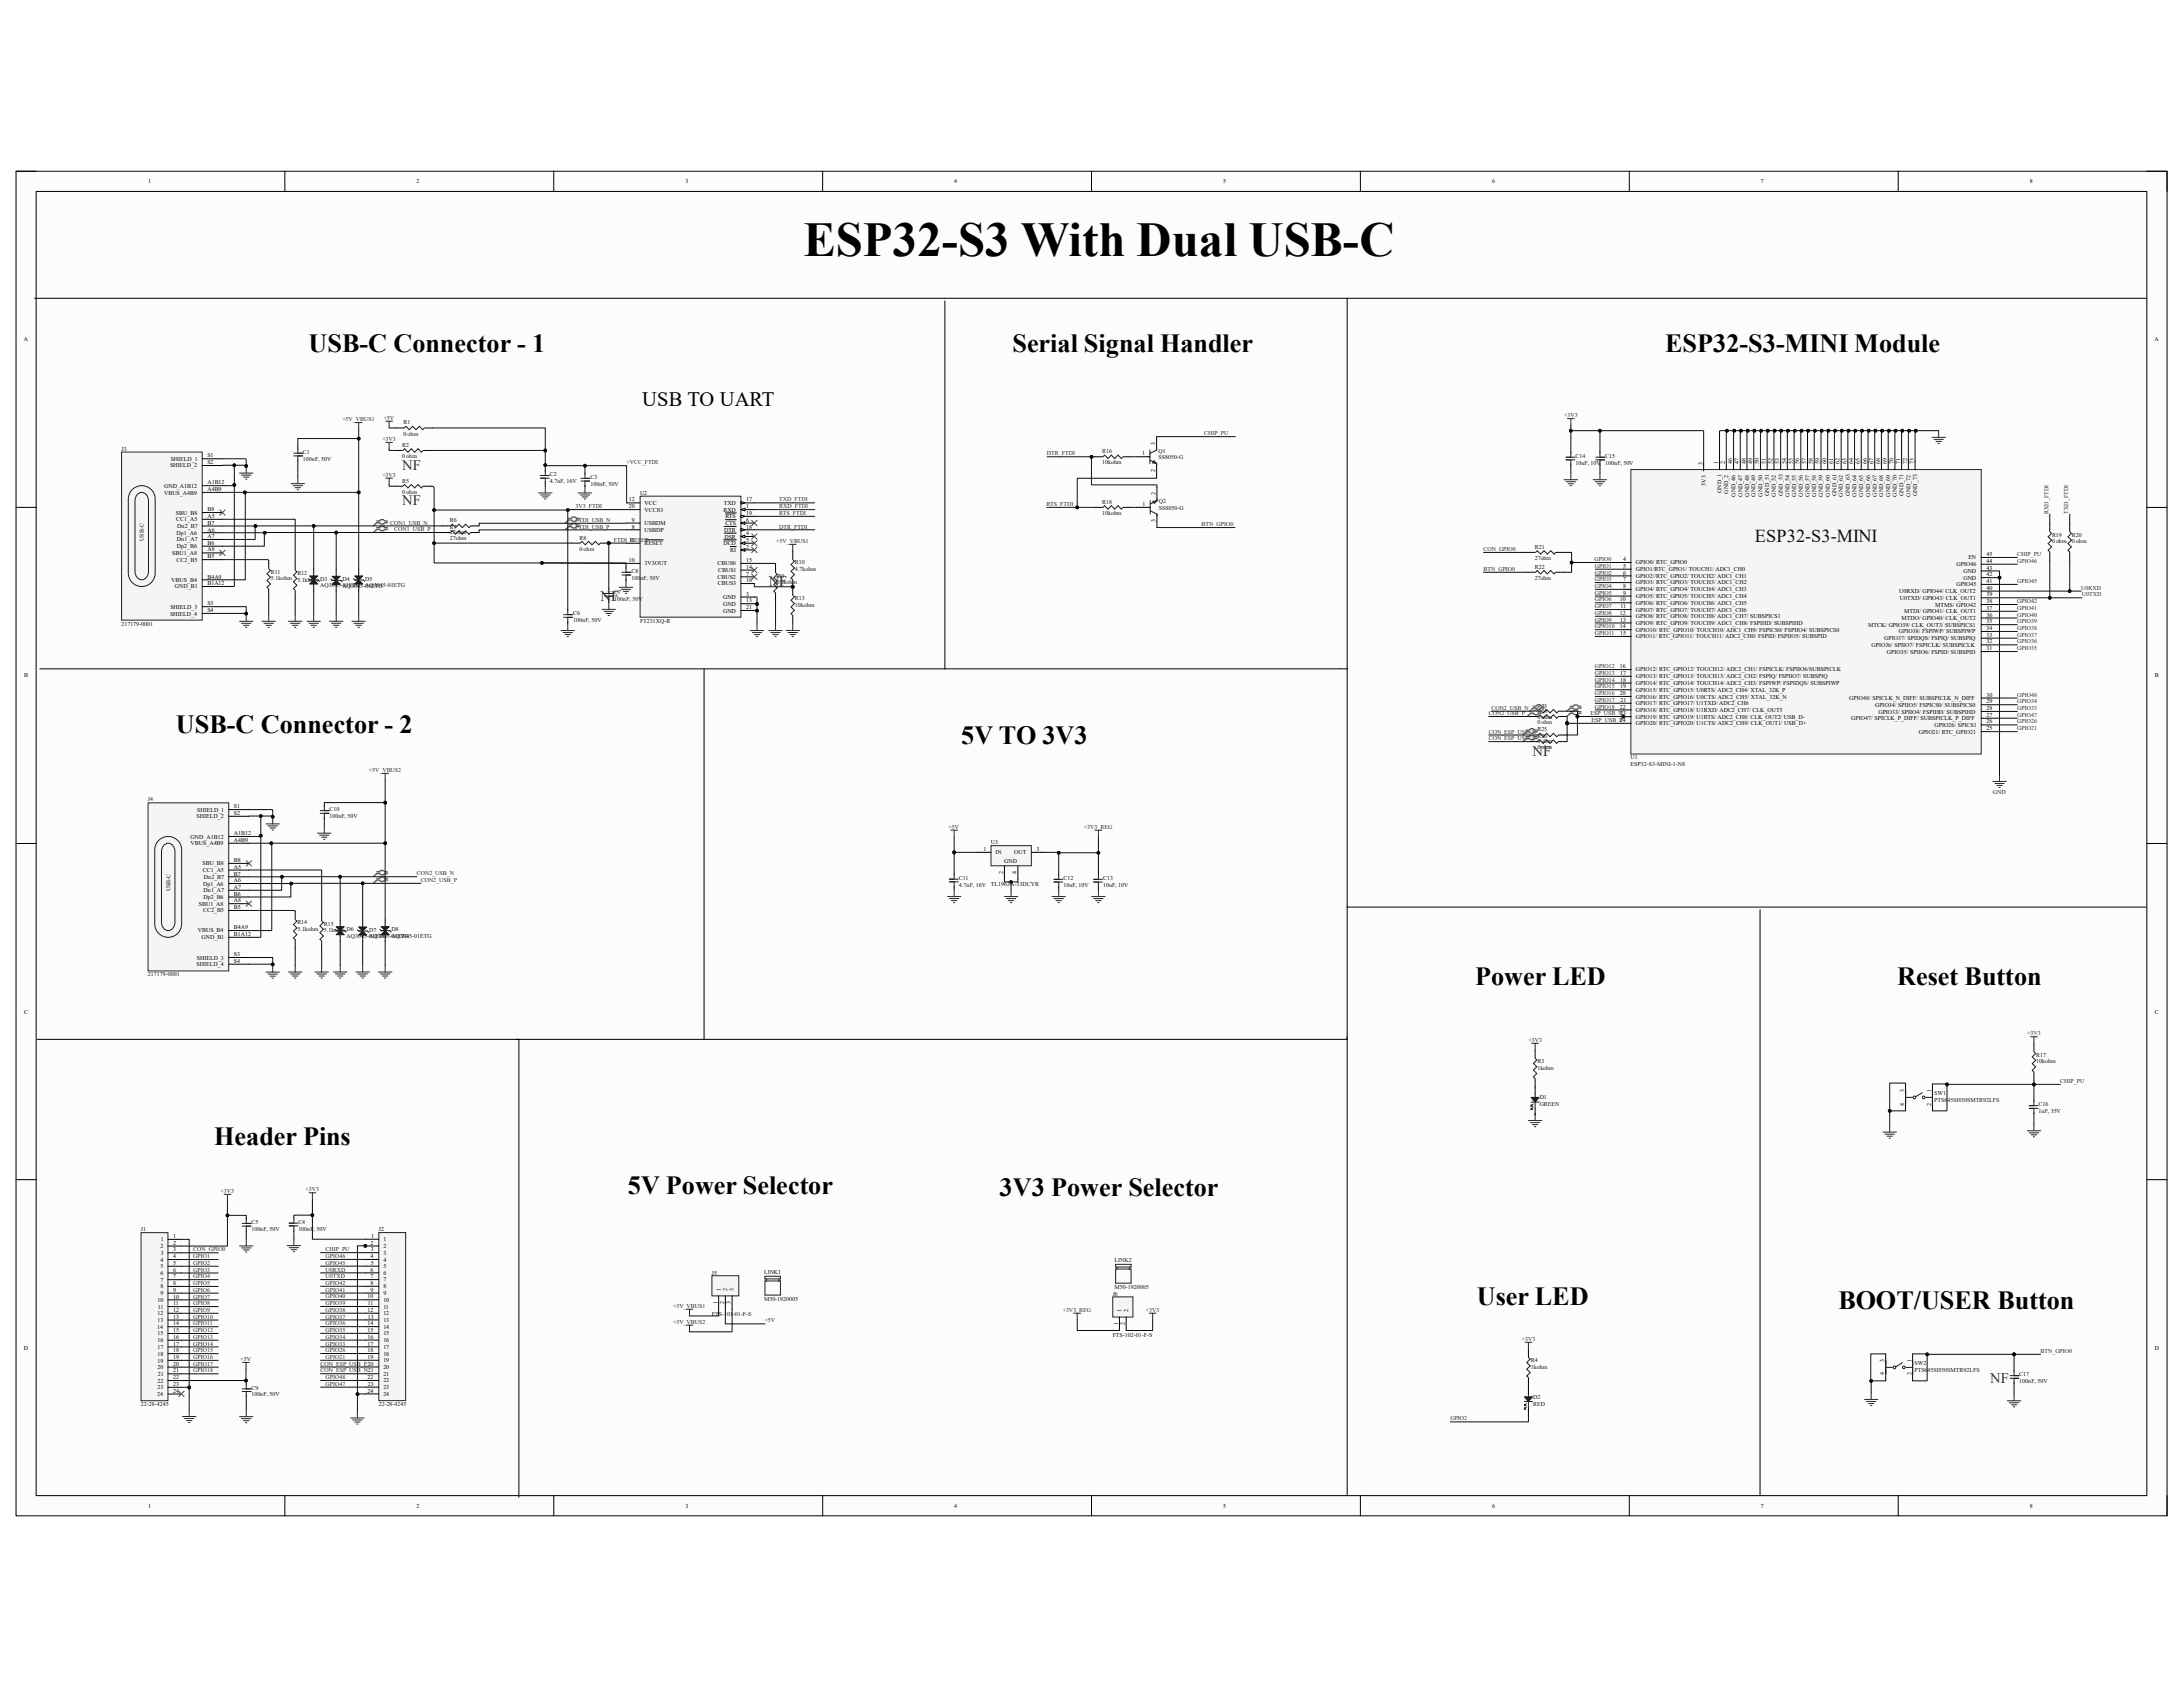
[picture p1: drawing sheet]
<svg xmlns="http://www.w3.org/2000/svg" width="279mm" height="216mm" viewBox="0 0 279 216" stroke-linecap="round" stroke-linejoin="round" font-family="sans-serif">
<defs><g id="words">
<text font-size="6.2" x="102.8" y="32.8">ESP32-S3 With Dual USB-C</text>
<g font-size="3.4">
<text x="39.5" y="45">USB-C Connector - 1</text>
<text x="129.6" y="45">Serial Signal Handler</text>
<text x="213.1" y="45">ESP32-S3-MINI Module</text>
<text x="22.5" y="93.9">USB-C Connector - 2</text>
<text x="123" y="95.2">5V TO 3V3</text>
<text x="188.8" y="126">Power LED</text>
<text x="242.8" y="126">Reset Button</text>
<text x="27.4" y="146.5">Header Pins</text>
<text x="80.3" y="152.8">5V Power Selector</text>
<text x="127.9" y="153.1">3V3 Power Selector</text>
<text x="189" y="167">User LED</text>
<text x="235.3" y="167.5">BOOT/USER Button</text>
</g>
<text font-size="2.6" x="82.2" y="51.9">USB TO UART</text>
<text font-size="2.3" fill="#0e0e0e" x="224.6" y="69.3">ESP32-S3-MINI</text>
<g font-size="1.9" fill="#2e2e2e">
<text x="51.5" y="60.1">NF</text>
<text x="51.5" y="64.7">NF</text>
<text x="76.9" y="76.9">NF</text>
<text x="98.4" y="75">NF</text>
<text x="196.1" y="96.7">NF</text>
<text x="254.7" y="177">NF</text>
</g>
<g font-size=".8">
<text x="19" y="23.5">1</text>
<text x="53.3" y="23.5">2</text>
<text x="87.8" y="23.5">3</text>
<text x="122.1" y="23.5">4</text>
<text x="156.5" y="23.5">5</text>
<text x="191" y="23.5">6</text>
<text x="225.4" y="23.5">7</text>
<text x="259.8" y="23.5">8</text>
<text x="3" y="43.7">A</text>
<text x="275.8" y="43.7">A</text>
<text x="21.8" y="59.8">SHIELD_2</text>
<text x="21.8" y="59">SHIELD_1</text>
<text x="26.5" y="58.5">S1</text>
<text x="26.5" y="59.4">S2</text>
<text x="146.2" y="58.3">1</text>
<text x="147.9" y="56.9" transform="rotate(-90 147.9 56.9)">3</text>
<text x="217.9" y="59.6" transform="rotate(-90 217.9 59.6)">3</text>
<text x="219.9" y="59.4" transform="rotate(-90 219.9 59.4)">1</text>
<text x="220.8" y="59.4" transform="rotate(-90 220.8 59.4)">2</text>
<text x="221.7" y="59.4" transform="rotate(-90 221.7 59.4)">46</text>
<text x="222.5" y="59.4" transform="rotate(-90 222.5 59.4)">47</text>
<text x="223.4" y="59.4" transform="rotate(-90 223.4 59.4)">48</text>
<text x="224.3" y="59.4" transform="rotate(-90 224.3 59.4)">49</text>
<text x="225.1" y="59.4" transform="rotate(-90 225.1 59.4)">50</text>
<text x="226" y="59.4" transform="rotate(-90 226 59.4)">51</text>
<text x="226.9" y="59.4" transform="rotate(-90 226.9 59.4)">52</text>
<text x="227.7" y="59.4" transform="rotate(-90 227.7 59.4)">53</text>
<text x="228.6" y="59.4" transform="rotate(-90 228.6 59.4)">54</text>
<text x="229.4" y="59.4" transform="rotate(-90 229.4 59.4)">55</text>
<text x="230.3" y="59.4" transform="rotate(-90 230.3 59.4)">56</text>
<text x="231.2" y="59.4" transform="rotate(-90 231.2 59.4)">57</text>
<text x="232" y="59.4" transform="rotate(-90 232 59.4)">58</text>
<text x="232.9" y="59.4" transform="rotate(-90 232.9 59.4)">59</text>
<text x="233.8" y="59.4" transform="rotate(-90 233.8 59.4)">60</text>
<text x="234.6" y="59.4" transform="rotate(-90 234.6 59.4)">61</text>
<text x="235.5" y="59.4" transform="rotate(-90 235.5 59.4)">62</text>
<text x="236.3" y="59.4" transform="rotate(-90 236.3 59.4)">63</text>
<text x="237.2" y="59.4" transform="rotate(-90 237.2 59.4)">64</text>
<text x="238" y="59.4" transform="rotate(-90 238 59.4)">65</text>
<text x="238.9" y="59.4" transform="rotate(-90 238.9 59.4)">66</text>
<text x="239.8" y="59.4" transform="rotate(-90 239.8 59.4)">67</text>
<text x="240.6" y="59.4" transform="rotate(-90 240.6 59.4)">68</text>
<text x="241.5" y="59.4" transform="rotate(-90 241.5 59.4)">69</text>
<text x="242.4" y="59.4" transform="rotate(-90 242.4 59.4)">70</text>
<text x="243.2" y="59.4" transform="rotate(-90 243.2 59.4)">71</text>
<text x="244.1" y="59.4" transform="rotate(-90 244.1 59.4)">72</text>
<text x="244.9" y="59.4" transform="rotate(-90 244.9 59.4)">73</text>
<text x="21" y="62.4">GND_A1B12</text>
<text x="21" y="63.3">VBUS_A4B9</text>
<text x="22.5" y="65.9">SBU_B8</text>
<text x="26.5" y="62">A1B12</text>
<text x="26.5" y="62.9">A4B9</text>
<text x="26.5" y="65.4">B8</text>
<text x="80.5" y="64.2">12</text>
<text x="80.5" y="65.1">20</text>
<text x="82.5" y="64.6">VCC</text>
<text x="82.5" y="65.5">VCCIO</text>
<text x="92.6" y="65.5">RXD</text>
<text x="92.6" y="64.6">TXD</text>
<text x="95.5" y="65.9">19</text>
<text x="95.5" y="65.1">1</text>
<text x="95.5" y="64.2">17</text>
<text x="146.2" y="64.8">1</text>
<text x="147.9" y="60.4" transform="rotate(-90 147.9 60.4)">2</text>
<text x="147.9" y="63.4" transform="rotate(-90 147.9 63.4)">2</text>
<text x="218.3" y="62.1" transform="rotate(-90 218.3 62.1)">3V3</text>
<text x="220.3" y="63.1" transform="rotate(-90 220.3 63.1)">GND_1</text>
<text x="221.2" y="63.2" transform="rotate(-90 221.2 63.2)">GND_2</text>
<text x="222.1" y="63.5" transform="rotate(-90 222.1 63.5)">GND_46</text>
<text x="223" y="63.5" transform="rotate(-90 223 63.5)">GND_47</text>
<text x="223.9" y="63.5" transform="rotate(-90 223.9 63.5)">GND_48</text>
<text x="224.7" y="63.5" transform="rotate(-90 224.7 63.5)">GND_49</text>
<text x="225.6" y="63.5" transform="rotate(-90 225.6 63.5)">GND_50</text>
<text x="226.4" y="63.5" transform="rotate(-90 226.4 63.5)">GND_51</text>
<text x="227.3" y="63.5" transform="rotate(-90 227.3 63.5)">GND_52</text>
<text x="228.2" y="63.5" transform="rotate(-90 228.2 63.5)">GND_53</text>
<text x="229" y="63.5" transform="rotate(-90 229 63.5)">GND_54</text>
<text x="229.9" y="63.5" transform="rotate(-90 229.9 63.5)">GND_55</text>
<text x="230.8" y="63.5" transform="rotate(-90 230.8 63.5)">GND_56</text>
<text x="231.6" y="63.5" transform="rotate(-90 231.6 63.5)">GND_57</text>
<text x="232.5" y="63.5" transform="rotate(-90 232.5 63.5)">GND_58</text>
<text x="233.3" y="63.5" transform="rotate(-90 233.3 63.5)">GND_59</text>
<text x="234.2" y="63.5" transform="rotate(-90 234.2 63.5)">GND_60</text>
<text x="235" y="63.5" transform="rotate(-90 235 63.5)">GND_61</text>
<text x="235.9" y="63.5" transform="rotate(-90 235.9 63.5)">GND_62</text>
<text x="236.8" y="63.5" transform="rotate(-90 236.8 63.5)">GND_63</text>
<text x="237.6" y="63.5" transform="rotate(-90 237.6 63.5)">GND_64</text>
<text x="238.5" y="63.5" transform="rotate(-90 238.5 63.5)">GND_65</text>
<text x="239.4" y="63.5" transform="rotate(-90 239.4 63.5)">GND_66</text>
<text x="240.2" y="63.5" transform="rotate(-90 240.2 63.5)">GND_67</text>
<text x="241" y="63.5" transform="rotate(-90 241 63.5)">GND_68</text>
<text x="241.9" y="63.5" transform="rotate(-90 241.9 63.5)">GND_69</text>
<text x="242.8" y="63.5" transform="rotate(-90 242.8 63.5)">GND_70</text>
<text x="243.6" y="63.5" transform="rotate(-90 243.6 63.5)">GND_71</text>
<text x="244.5" y="63.5" transform="rotate(-90 244.5 63.5)">GND_72</text>
<text x="245.4" y="63.5" transform="rotate(-90 245.4 63.5)">GND_73</text>
<text x="22.1" y="71">SBU1_A8</text>
<text x="22.6" y="66.7">CC1_A5</text>
<text x="22.6" y="68.5">Dp1_A6</text>
<text x="22.6" y="71.9">CC2_B5</text>
<text x="22.6" y="69.3">Dn1_A7</text>
<text x="22.6" y="70.1">Dp2_B6</text>
<text x="22.7" y="67.6">Dn2_B7</text>
<text x="26.5" y="66.3">A5</text>
<text x="26.5" y="68">A6</text>
<text x="26.5" y="68.9">A7</text>
<text x="26.5" y="70.6">A8</text>
<text x="26.5" y="71.5">B5</text>
<text x="26.5" y="69.7">B6</text>
<text x="26.5" y="67.1">B7</text>
<text x="80.5" y="71.9">10</text>
<text x="80.5" y="69.3">11</text>
<text x="80.9" y="66.8">9</text>
<text x="80.9" y="67.6">8</text>
<text x="82.5" y="69.8">RESET</text>
<text x="82.5" y="67.2">USBDM</text>
<text x="82.5" y="68.1">USBDP</text>
<text x="92.6" y="69.8">DCD</text>
<text x="92.7" y="68.1">DTR</text>
<text x="92.7" y="68.9">DSR</text>
<text x="92.8" y="67.2">CTS</text>
<text x="92.8" y="66.3">RTS</text>
<text x="93.5" y="70.7">RI</text>
<text x="95.5" y="71.9">15</text>
<text x="95.5" y="66.8">6</text>
<text x="95.5" y="69.3">5</text>
<text x="95.5" y="68.5">4</text>
<text x="95.5" y="67.6">18</text>
<text x="95.5" y="70.2">2</text>
<text x="147.9" y="66.8" transform="rotate(-90 147.9 66.8)">3</text>
<text x="207.7" y="71.8">4</text>
<text x="251.9" y="71.6">EN</text>
<text x="254.3" y="71.2">45</text>
<text x="21.8" y="77.9">SHIELD_3</text>
<text x="21.9" y="74.5">VBUS_B4</text>
<text x="22.4" y="75.3">GND_B1</text>
<text x="26.5" y="74.9">B1A12</text>
<text x="26.5" y="74">B4A9</text>
<text x="26.5" y="77.5">S3</text>
<text x="82.5" y="72.3">3V3OUT</text>
<text x="91.8" y="72.3">CBUS0</text>
<text x="91.8" y="74.1">CBUS2</text>
<text x="91.9" y="74.9">CBUS3</text>
<text x="91.9" y="73.2">CBUS1</text>
<text x="92.5" y="76.7">GND</text>
<text x="92.5" y="77.5">GND</text>
<text x="95.5" y="72.8">14</text>
<text x="95.5" y="73.7">7</text>
<text x="95.5" y="74.5">16</text>
<text x="95.5" y="76.2">3</text>
<text x="95.5" y="77.1">13</text>
<text x="95.5" y="77.9">21</text>
<text x="207.3" y="77">10</text>
<text x="207.4" y="77.9">11</text>
<text x="207.7" y="72.7">5</text>
<text x="207.7" y="73.5">6</text>
<text x="207.7" y="74.4">7</text>
<text x="207.7" y="75.3">8</text>
<text x="207.7" y="76.1">9</text>
<text x="209.4" y="72.2">GPIO0/ RTC_GPIO0</text>
<text x="209.4" y="73.1">GPIO1/RTC_GPIO1/ TOUCH1/ ADC1_CH0</text>
<text x="209.4" y="74">GPIO2//RTC_GPIO2/ TOUCH2/ ADC1_CH1</text>
<text x="209.4" y="74.8">GPIO3/ RTC_GPIO3/ TOUCH3/ ADC1_CH2</text>
<text x="209.4" y="75.7">GPIO4/ RTC_GPIO4/ TOUCH4/ ADC1_CH3</text>
<text x="209.4" y="76.5">GPIO5/ RTC_GPIO5/ TOUCH5/ ADC1_CH4</text>
<text x="209.4" y="77.4">GPIO6/ RTC_GPIO6/ TOUCH6/ ADC1_CH5</text>
<text x="243.1" y="75.9">U0RXD/ GPIO44/ CLK_OUT2</text>
<text x="243.2" y="76.8">U0TXD/ GPIO43/ CLK_OUT1</text>
<text x="247.7" y="77.6">MTMS/ GPIO42</text>
<text x="250.4" y="75.1">GPIO45</text>
<text x="250.4" y="72.5">GPIO46</text>
<text x="251.3" y="74.2">GND</text>
<text x="251.3" y="73.3">GND</text>
<text x="254.3" y="77.2">38</text>
<text x="254.3" y="76.3">39</text>
<text x="254.3" y="75.5">40</text>
<text x="254.3" y="74.6">41</text>
<text x="254.3" y="73.7">42</text>
<text x="254.3" y="72.9">43</text>
<text x="254.3" y="72.1">44</text>
<text x="21.8" y="78.8">SHIELD_4</text>
<text x="26.5" y="78.3">S4</text>
<text x="92.5" y="78.4">GND</text>
<text x="207.3" y="78.7">12</text>
<text x="207.3" y="80.4">14</text>
<text x="207.3" y="79.5">13</text>
<text x="207.3" y="81.3">15</text>
<text x="209.4" y="78.3">GPIO7/ RTC_GPIO7/ TOUCH7/ ADC1_CH6</text>
<text x="209.4" y="79.1">GPIO8/ RTC_GPIO8/ TOUCH8/ ADC1_CH7/ SUBSPICS1</text>
<text x="209.4" y="80">GPIO9/ RTC_GPIO9/ TOUCH9/ ADC1_CH8/ FSPIHD/ SUBSPIHD</text>
<text x="209.4" y="80.9">GPIO10/ RTC_GPIO10/ TOUCH10/ ADC1_CH9/ FSPICS0/ FSPIIO4/ SUBSPICS0</text>
<text x="209.4" y="81.7">GPIO11/ RTC_GPIO11/ TOUCH11/ ADC2_CH0/ FSPID/ FSPIIO5/ SUBSPID</text>
<text x="239.1" y="80.2">MTCK/ GPIO39/ CLK_OUT3/ SUBSPICS1</text>
<text x="239.5" y="82.8">GPIO36/ SPIIO7/ FSPICLK/ SUBSPICLK</text>
<text x="241.2" y="81.9">GPIO37/ SPIDQS/ FSPIQ/ SUBSPIQ</text>
<text x="241.5" y="83.7">GPIO35/ SPIIO6/ FSPID/ SUBSPID</text>
<text x="243" y="81.1">GPIO38/ FSPIWP/ SUBSPIWP</text>
<text x="243.4" y="79.3">MTDO/ GPIO40/ CLK_OUT2</text>
<text x="243.7" y="78.5">MTDI/ GPIO41/ CLK_OUT1</text>
<text x="254.3" y="83.2">31</text>
<text x="254.3" y="82.3">32</text>
<text x="254.3" y="81.5">33</text>
<text x="254.3" y="80.6">34</text>
<text x="254.3" y="79.8">35</text>
<text x="254.3" y="78.9">36</text>
<text x="254.3" y="78.1">37</text>
<text x="3.1" y="86.7">B</text>
<text x="207.3" y="85.5">16</text>
<text x="207.3" y="88.9">20</text>
<text x="207.3" y="86.4">17</text>
<text x="207.3" y="87.2">18</text>
<text x="207.3" y="88.1">19</text>
<text x="207.4" y="89.8">21</text>
<text x="209.4" y="85.9">GPIO12/ RTC_GPIO12/ TOUCH12/ ADC2_CH1/ FSPICLK/ FSPIIO6/SUBSPICLK</text>
<text x="209.4" y="86.8">GPIO13/ RTC_GPIO13/ TOUCH13/ ADC2_CH2/ FSPIQ/ FSPIIO7/ SUBSPIQ</text>
<text x="209.4" y="87.7">GPIO14/ RTC_GPIO14/ TOUCH14/ ADC2_CH3/ FSPIWP/ FSPIDQS/ SUBSPIWP</text>
<text x="209.4" y="88.5">GPIO15/ RTC_GPIO15/ U0RTS/ ADC2_CH4/ XTAL_32K_P</text>
<text x="209.4" y="89.4">GPIO16/ RTC_GPIO16/ U0CTS/ ADC2_CH5/ XTAL_32K_N</text>
<text x="236.7" y="89.6">GPIO48/ SPICLK_N_DIFF/ SUBSPICLK_N_DIFF</text>
<text x="254.3" y="89.2">30</text>
<text x="275.8" y="86.7">B</text>
<text x="207.3" y="90.7">22</text>
<text x="207.3" y="92.4">24</text>
<text x="207.3" y="91.5">23</text>
<text x="209.4" y="90.3">GPIO17/ RTC_GPIO17/ U1TXD/ ADC2_CH6</text>
<text x="209.4" y="91.1">GPIO18/ RTC_GPIO18/ U1RXD/ ADC2_CH7/ CLK_OUT3</text>
<text x="209.4" y="92">GPIO19/ RTC_GPIO19/ U1RTS/ ADC2_CH8/ CLK_OUT2/ USB_D-</text>
<text x="209.4" y="92.8">GPIO20/ RTC_GPIO20/ U1CTS/ ADC2_CH9/ CLK_OUT1/ USB_D+</text>
<text x="236.9" y="92.2">GPIO47/ SPICLK_P_DIFF/ SUBSPICLK_P_DIFF</text>
<text x="240" y="90.5">GPIO34/ SPIIO5/ FSPICS0/ SUBSPICS0</text>
<text x="240.4" y="91.3">GPIO33/ SPIIO4/ FSPIHD/ SUBSPIHD</text>
<text x="245.6" y="93.9">GPIO21/ RTC_GPIO21</text>
<text x="247.6" y="93">GPIO26/ SPICS1</text>
<text x="254.3" y="93.5">25</text>
<text x="254.3" y="92.6">26</text>
<text x="254.3" y="91.7">27</text>
<text x="254.3" y="90.9">28</text>
<text x="254.3" y="90">29</text>
<text x="24.4" y="107.3">GND_A1B12</text>
<text x="25.1" y="104.7">SHIELD_2</text>
<text x="25.2" y="103.9">SHIELD_1</text>
<text x="29.9" y="106.9">A1B12</text>
<text x="29.9" y="107.7">A4B9</text>
<text x="29.9" y="103.4">S1</text>
<text x="29.9" y="104.3">S2</text>
<text x="24.4" y="108.2">VBUS_A4B9</text>
<text x="25.9" y="110.7">SBU_B8</text>
<text x="26" y="111.6">CC1_A5</text>
<text x="26" y="113.3">Dp1_A6</text>
<text x="26.1" y="112.5">Dn2_B7</text>
<text x="29.9" y="111.2">A5</text>
<text x="29.9" y="112.9">A6</text>
<text x="29.9" y="113.7">A7</text>
<text x="29.9" y="112.1">B7</text>
<text x="29.9" y="110.3">B8</text>
<text x="125.9" y="108.9">1</text>
<text x="127.4" y="109.3">IN</text>
<text x="128.4" y="111.8" transform="rotate(-90 128.4 111.8)">2</text>
<text x="128.5" y="110.4">GND</text>
<text x="129.8" y="109.3">OUT</text>
<text x="130.1" y="111.8" transform="rotate(-90 130.1 111.8)">4</text>
<text x="132.7" y="108.9">3</text>
<text x="25.3" y="119.3">VBUS_B4</text>
<text x="25.4" y="115.9">SBU1_A8</text>
<text x="26" y="116.8">CC2_B5</text>
<text x="26" y="114.2">Dn1_A7</text>
<text x="26" y="115.1">Dp2_B6</text>
<text x="29.9" y="115.5">A8</text>
<text x="29.9" y="119.8">B1A12</text>
<text x="29.9" y="118.9">B4A9</text>
<text x="29.9" y="116.3">B5</text>
<text x="29.9" y="114.6">B6</text>
<text x="25.1" y="123.7">SHIELD_4</text>
<text x="25.2" y="122.8">SHIELD_3</text>
<text x="25.8" y="120.2">GND_B1</text>
<text x="29.9" y="122.4">S3</text>
<text x="29.9" y="123.2">S4</text>
<text x="3.1" y="129.7">C</text>
<text x="275.8" y="129.7">C</text>
<text x="243.7" y="141.5" transform="rotate(-90 243.7 141.5)">4</text>
<text x="243.7" y="139.7" transform="rotate(-90 243.7 139.7)">3</text>
<text x="247.2" y="141.5" transform="rotate(-90 247.2 141.5)">2</text>
<text x="247.2" y="139.7" transform="rotate(-90 247.2 139.7)">1</text>
<text x="20.5" y="159.7">2</text>
<text x="20.5" y="161.5">4</text>
<text x="20.6" y="158.9">1</text>
<text x="20.6" y="160.6">3</text>
<text x="22.2" y="158.5">1</text>
<text x="22.2" y="159.3">2</text>
<text x="22.2" y="160.1">3</text>
<text x="22.2" y="161">4</text>
<text x="22.2" y="161.9">5</text>
<text x="47.4" y="159.3">2</text>
<text x="47.4" y="161">4</text>
<text x="47.5" y="160.1">3</text>
<text x="47.5" y="161.9">5</text>
<text x="47.5" y="158.4">1</text>
<text x="49.1" y="158.9">1</text>
<text x="49.1" y="159.7">2</text>
<text x="49.1" y="160.6">3</text>
<text x="49.1" y="161.5">4</text>
<text x="20.2" y="166.6">10</text>
<text x="20.2" y="167.5">11</text>
<text x="20.5" y="162.3">5</text>
<text x="20.5" y="163.2">6</text>
<text x="20.5" y="164">7</text>
<text x="20.5" y="164.9">8</text>
<text x="20.5" y="165.7">9</text>
<text x="22.2" y="162.7">6</text>
<text x="22.2" y="163.6">7</text>
<text x="22.2" y="164.5">8</text>
<text x="22.2" y="165.3">9</text>
<text x="22.2" y="166.2">10</text>
<text x="22.2" y="167">11</text>
<text x="22.2" y="167.9">12</text>
<text x="47" y="166.2">10</text>
<text x="47" y="167.9">12</text>
<text x="47.1" y="167">11</text>
<text x="47.4" y="162.7">6</text>
<text x="47.4" y="163.6">7</text>
<text x="47.4" y="164.5">8</text>
<text x="47.4" y="165.3">9</text>
<text x="49.1" y="162.3">5</text>
<text x="49.1" y="163.2">6</text>
<text x="49.1" y="164">7</text>
<text x="49.1" y="164.9">8</text>
<text x="49.1" y="165.7">9</text>
<text x="49.1" y="166.6">10</text>
<text x="49.1" y="167.5">11</text>
<text x="91.8" y="166.8" transform="rotate(-90 91.8 166.8)">1</text>
<text x="92.2" y="165.2" transform="rotate(-90 92.2 165.2)">1</text>
<text x="92.7" y="166.9" transform="rotate(-90 92.7 166.9)">2</text>
<text x="93.1" y="165.2" transform="rotate(-90 93.1 165.2)">2</text>
<text x="93.5" y="166.8" transform="rotate(-90 93.5 166.8)">3</text>
<text x="93.9" y="165.2" transform="rotate(-90 93.9 165.2)">3</text>
<text x="143.6" y="167.9" transform="rotate(-90 143.6 167.9)">1</text>
<text x="144.4" y="167.9" transform="rotate(-90 144.4 167.9)">2</text>
<text x="3" y="172.7">D</text>
<text x="20.1" y="170.1">14</text>
<text x="20.2" y="168.3">12</text>
<text x="20.2" y="169.2">13</text>
<text x="20.2" y="170.9">15</text>
<text x="20.2" y="171.8">16</text>
<text x="20.2" y="172.6">17</text>
<text x="20.2" y="173.5">18</text>
<text x="22.2" y="168.8">13</text>
<text x="22.2" y="169.6">14</text>
<text x="22.2" y="170.5">15</text>
<text x="22.2" y="171.4">16</text>
<text x="22.2" y="172.2">17</text>
<text x="22.2" y="173.1">18</text>
<text x="22.2" y="173.9">19</text>
<text x="47" y="169.6">14</text>
<text x="47" y="170.5">15</text>
<text x="47" y="171.3">16</text>
<text x="47" y="172.2">17</text>
<text x="47" y="173.1">18</text>
<text x="47" y="173.9">19</text>
<text x="47.1" y="168.7">13</text>
<text x="49.1" y="168.3">12</text>
<text x="49.1" y="169.2">13</text>
<text x="49.1" y="170.1">14</text>
<text x="49.1" y="170.9">15</text>
<text x="49.1" y="171.7">16</text>
<text x="49.1" y="172.6">17</text>
<text x="49.1" y="173.5">18</text>
<text x="143.1" y="169.5" transform="rotate(-90 143.1 169.5)">1</text>
<text x="144" y="169.6" transform="rotate(-90 144 169.6)">2</text>
<text x="275.8" y="172.7">D</text>
<text x="20.1" y="178.6">24</text>
<text x="20.2" y="174.4">19</text>
<text x="20.2" y="175.2">20</text>
<text x="20.2" y="177">22</text>
<text x="20.2" y="177.8">23</text>
<text x="20.2" y="176.1">21</text>
<text x="22.2" y="174.8">20</text>
<text x="22.2" y="175.6">21</text>
<text x="22.2" y="176.5">22</text>
<text x="22.2" y="177.4">23</text>
<text x="22.2" y="178.2">24</text>
<text x="47" y="176.5">22</text>
<text x="47" y="178.2">24</text>
<text x="47.1" y="177.3">23</text>
<text x="49.1" y="174.3">19</text>
<text x="49.1" y="175.2">20</text>
<text x="49.1" y="176.1">21</text>
<text x="49.1" y="176.9">22</text>
<text x="49.1" y="177.8">23</text>
<text x="49.1" y="178.6">24</text>
<text x="241.2" y="176" transform="rotate(-90 241.2 176)">4</text>
<text x="241.2" y="174.3" transform="rotate(-90 241.2 174.3)">3</text>
<text x="244.6" y="176" transform="rotate(-90 244.6 176)">2</text>
<text x="244.6" y="174.3" transform="rotate(-90 244.6 174.3)">1</text>
<text x="19" y="193">1</text>
<text x="53.3" y="193">2</text>
<text x="87.8" y="193">3</text>
<text x="122.1" y="193">4</text>
<text x="156.5" y="193">5</text>
<text x="191" y="193">6</text>
<text x="225.4" y="193">7</text>
<text x="259.8" y="193">8</text>
</g>
<g font-size=".8" fill="#262626">
<text x="43.8" y="53.9">+5V_VBUS1</text>
<text x="49.1" y="53.8">+5V</text>
<text x="200.2" y="53.4">+3V3</text>
<text x="48.9" y="56.5">+3V3</text>
<text x="80.2" y="59.4">+VCC_FTDI</text>
<text x="134" y="58.3">DTR_FTDI</text>
<text x="154.1" y="55.7">CHIP_PU</text>
<text x="48.9" y="61">+3V3</text>
<text x="73.7" y="65.1">3V3_FTDI</text>
<text x="99.7" y="64.2">TXD_FTDI</text>
<text x="99.7" y="65.1">RXD_FTDI</text>
<text x="99.7" y="65.9">RTS_FTDI</text>
<text x="133.9" y="64.8">RTS_FTDI</text>
<text x="262.2" y="65.8" transform="rotate(-90 262.2 65.8)">RXD_FTDI</text>
<text x="264.7" y="65.8" transform="rotate(-90 264.7 65.8)">TXD_FTDI</text>
<text x="50" y="67.1">CON1_USB_N</text>
<text x="50.5" y="68">CON1_USB_P</text>
<text x="73.7" y="66.8">FTDI_USB_N</text>
<text x="73.7" y="67.6">FTDI_USB_P</text>
<text x="78.6" y="69.3">FTDI_RESET</text>
<text x="99.4" y="69.5">+5V_VBUS1</text>
<text x="99.7" y="67.6">DTR_FTDI</text>
<text x="153.8" y="67.4">BTN_GPIO0</text>
<text x="189.9" y="70.5">CON_GPIO0</text>
<text x="204.1" y="71.8">GPIO0</text>
<text x="258.2" y="71.2">CHIP_PU</text>
<text x="189.9" y="73.1">BTN_GPIO0</text>
<text x="204.1" y="72.7">GPIO1</text>
<text x="204.1" y="73.5">GPIO2</text>
<text x="204.1" y="74.4">GPIO3</text>
<text x="204.1" y="75.3">GPIO4</text>
<text x="204.1" y="76.1">GPIO5</text>
<text x="204.1" y="77">GPIO6</text>
<text x="204.1" y="77.9">GPIO7</text>
<text x="258.2" y="77.2">GPIO42</text>
<text x="258.2" y="74.6">GPIO45</text>
<text x="258.2" y="72.1">GPIO46</text>
<text x="266.4" y="75.5">U0RXD</text>
<text x="266.4" y="76.3">U0TXD</text>
<text x="204.1" y="78.7">GPIO8</text>
<text x="204.1" y="79.5">GPIO9</text>
<text x="204.1" y="80.4">GPIO10</text>
<text x="204.1" y="81.3">GPIO11</text>
<text x="258.2" y="83.2">GPIO35</text>
<text x="258.2" y="82.3">GPIO36</text>
<text x="258.2" y="81.5">GPIO37</text>
<text x="258.2" y="80.6">GPIO38</text>
<text x="258.2" y="79.8">GPIO39</text>
<text x="258.2" y="78.9">GPIO40</text>
<text x="258.2" y="78.1">GPIO41</text>
<text x="204.1" y="85.5">GPIO12</text>
<text x="204.1" y="86.4">GPIO13</text>
<text x="204.1" y="87.2">GPIO14</text>
<text x="204.1" y="88.1">GPIO15</text>
<text x="204.1" y="88.9">GPIO16</text>
<text x="204.1" y="89.8">GPIO17</text>
<text x="258.2" y="89.2">GPIO48</text>
<text x="190.5" y="91.5">CON2_USB_P</text>
<text x="190.5" y="93.9">CON_ESP_USB_N</text>
<text x="190.5" y="94.7">CON_ESP_USB_P</text>
<text x="190.9" y="90.8">CON2_USB_N</text>
<text x="203.6" y="91.5">ESP_USB_N</text>
<text x="203.7" y="92.4">ESP_USB_P</text>
<text x="204.1" y="90.7">GPIO18</text>
<text x="258.2" y="93.5">GPIO21</text>
<text x="258.2" y="92.6">GPIO26</text>
<text x="258.2" y="90.9">GPIO33</text>
<text x="258.2" y="90">GPIO34</text>
<text x="258.2" y="91.7">GPIO47</text>
<text x="47.2" y="98.8">+5V_VBUS2</text>
<text x="255.1" y="101.6">GND</text>
<text x="121.4" y="106.1">+5V</text>
<text x="138.7" y="106.1">+3V3_REG</text>
<text x="53.3" y="112">CON2_USB_N</text>
<text x="53.8" y="112.9">CON2_USB_P</text>
<text x="195.6" y="133.3">+3V3</text>
<text x="259.5" y="132.5">+3V3</text>
<text x="263.7" y="138.6">CHIP_PU</text>
<text x="28.2" y="152.7">+3V3</text>
<text x="39.1" y="152.5">+3V3</text>
<text x="24.7" y="160.1">CON_GPIO0</text>
<text x="24.7" y="161">GPIO1</text>
<text x="24.7" y="161.9">GPIO2</text>
<text x="41.7" y="161.9">GPIO45</text>
<text x="41.7" y="161">GPIO46</text>
<text x="41.7" y="160.1">CHIP_PU</text>
<text x="24.7" y="162.7">GPIO3</text>
<text x="24.7" y="163.6">GPIO4</text>
<text x="24.7" y="164.5">GPIO5</text>
<text x="24.7" y="165.3">GPIO6</text>
<text x="24.7" y="166.2">GPIO7</text>
<text x="24.7" y="167">GPIO8</text>
<text x="24.7" y="167.9">GPIO9</text>
<text x="41.7" y="167.9">GPIO38</text>
<text x="41.7" y="167">GPIO39</text>
<text x="41.7" y="166.2">GPIO40</text>
<text x="41.7" y="165.3">GPIO41</text>
<text x="41.7" y="164.5">GPIO42</text>
<text x="41.7" y="162.7">U0RXD</text>
<text x="41.7" y="163.6">U0TXD</text>
<text x="86.1" y="167.4">+5V_VBUS1</text>
<text x="136" y="167.9">+3V3_REG</text>
<text x="146.6" y="167.9">+3V3</text>
<text x="24.7" y="168.8">GPIO10</text>
<text x="24.7" y="169.6">GPIO11</text>
<text x="24.7" y="170.5">GPIO12</text>
<text x="24.7" y="171.4">GPIO13</text>
<text x="24.7" y="172.2">GPIO14</text>
<text x="24.7" y="173.1">GPIO15</text>
<text x="24.7" y="173.9">GPIO16</text>
<text x="41.7" y="173.9">GPIO21</text>
<text x="41.7" y="173.1">GPIO26</text>
<text x="41.7" y="172.2">GPIO33</text>
<text x="41.7" y="171.3">GPIO34</text>
<text x="41.7" y="170.5">GPIO35</text>
<text x="41.7" y="169.6">GPIO36</text>
<text x="41.7" y="168.7">GPIO37</text>
<text x="86.1" y="169.4">+5V_VBUS2</text>
<text x="97.9" y="169.2">+5V</text>
<text x="194.8" y="171.6">+3V3</text>
<text x="261.2" y="173.1">BTN_GPIO0</text>
<text x="24.7" y="174.8">GPIO17</text>
<text x="24.7" y="175.6">GPIO18</text>
<text x="30.8" y="174.2">+5V</text>
<text x="41" y="174.8">CON_ESP_USB_P20</text>
<text x="41" y="175.6">CON_ESP_USB_N21</text>
<text x="41.7" y="177.3">GPIO47</text>
<text x="41.7" y="176.5">GPIO48</text>
<text x="185.6" y="181.8">GPIO2</text>
</g>
<g font-size=".8" fill="#0e0e0e">
<text x="15.5" y="57.7">J3</text>
<text x="38.8" y="58.1">C1</text>
<text x="38.8" y="59">100nF, 50V</text>
<text x="51.5" y="57.2">R2</text>
<text x="51.5" y="58.6">0 ohm</text>
<text x="51.6" y="54.3">R1</text>
<text x="51.6" y="55.8">0 ohm</text>
<text x="141.1" y="58">R16</text>
<text x="141.1" y="59.4">10kohm</text>
<text x="148.3" y="58">Q1</text>
<text x="148.3" y="58.8">SS8050-G</text>
<text x="201.6" y="58.6">C14</text>
<text x="201.6" y="59.5">10uF, 10V</text>
<text x="205.4" y="58.6">C15</text>
<text x="205.4" y="59.5">100nF, 50V</text>
<text x="51.5" y="61.8">R5</text>
<text x="51.5" y="63.2">0 ohm</text>
<text x="70.4" y="61">C2</text>
<text x="70.4" y="61.8">4.7nF, 16V</text>
<text x="75.6" y="61.3">C3</text>
<text x="75.6" y="62.2">100nF, 50V</text>
<text x="81.9" y="63.3">U2</text>
<text x="141.1" y="64.5">R18</text>
<text x="141.1" y="65.9">10kohm</text>
<text x="148.3" y="64.4">Q2</text>
<text x="148.3" y="65.3">SS8050-G</text>
<text x="18.4" y="69.2" transform="rotate(-90 18.4 69.2)">USB-C</text>
<text x="57.6" y="66.8">R6</text>
<text x="57.6" y="68.3">27ohm</text>
<text x="57.6" y="67.7">R7</text>
<text x="57.6" y="69.1">27ohm</text>
<text x="74.2" y="69">R8</text>
<text x="74.2" y="70.5">0 ohm</text>
<text x="196.4" y="70.2">R21</text>
<text x="196.4" y="71.7">27ohm</text>
<text x="262.6" y="68.7">R19</text>
<text x="262.6" y="69.5">0 ohm</text>
<text x="265.2" y="68.7">R20</text>
<text x="265.2" y="69.5">0 ohm</text>
<text x="34.7" y="73.4">R11</text>
<text x="34.7" y="74.3">5.1kohm</text>
<text x="38.1" y="73.6">R12</text>
<text x="38.1" y="74.4">5.1kohm D3</text>
<text x="41" y="75.2">AQ3045-01ETG</text>
<text x="43.9" y="74.4">D4</text>
<text x="43.9" y="75.2">AQ3045-01ETG</text>
<text x="46.7" y="74.3">D5</text>
<text x="46.7" y="75.2">AQ3045-01ETG</text>
<text x="78.6" y="76">C7</text>
<text x="78.6" y="76.9">100nF, 50V</text>
<text x="80.8" y="73.3">C8</text>
<text x="80.8" y="74.2">100nF, 50V</text>
<text x="99.5" y="73.9">R9</text>
<text x="99.5" y="74.8">10kohm</text>
<text x="101.7" y="72.2">R10</text>
<text x="101.7" y="73.1">4.7kohm</text>
<text x="101.7" y="76.8">R13</text>
<text x="101.7" y="77.6">10kohm</text>
<text x="196.4" y="72.8">R22</text>
<text x="196.4" y="74.2">27ohm</text>
<text x="15.5" y="80.1">217179-0001</text>
<text x="73.4" y="78.7">C6</text>
<text x="73.4" y="79.6">100nF, 50V</text>
<text x="81.9" y="79.7">FT231XQ-R</text>
<text x="196.8" y="90.6">R23</text>
<text x="196.8" y="92">0 ohm</text>
<text x="196.8" y="91.2">R24</text>
<text x="196.8" y="92.7">0 ohm</text>
<text x="196.8" y="93.6">R25</text>
<text x="196.8" y="95">0 ohm</text>
<text x="196.8" y="94.4">R26</text>
<text x="196.8" y="95.9">0 ohm</text>
<text x="208.7" y="97.2">U1</text>
<text x="208.7" y="98">ESP32-S3-MINI-1-N8</text>
<text x="18.9" y="102.6">J4</text>
<text x="42.2" y="103.8">C10</text>
<text x="42.2" y="104.7">100nF, 50V</text>
<text x="122.7" y="112.6">C11</text>
<text x="122.7" y="113.5">4.7nF, 16V</text>
<text x="126.8" y="108">U3</text>
<text x="126.8" y="113.4">TL1963A-33DCYR</text>
<text x="136.1" y="112.6">C12</text>
<text x="136.1" y="113.5">10uF, 10V</text>
<text x="141.2" y="112.6">C13</text>
<text x="141.2" y="113.5">10uF, 10V</text>
<text x="21.8" y="114.1" transform="rotate(-90 21.8 114.1)">USB-C</text>
<text x="38.1" y="118.3">R14</text>
<text x="38.1" y="119.1">5.1kohm</text>
<text x="41.4" y="118.4">R15</text>
<text x="41.4" y="119.3">5.1kohm D6</text>
<text x="47.2" y="119.3">D7</text>
<text x="50.1" y="119.2">D8</text>
<text x="18.9" y="125">217179-0001</text>
<text x="44.4" y="120.1">AQ3045-01ETG</text>
<text x="47.2" y="120.1">AQ3045-01ETG</text>
<text x="50.1" y="120.1">AQ3045-01ETG</text>
<text x="196.8" y="136.1">R3</text>
<text x="196.8" y="136.9">1kohm</text>
<text x="260.6" y="135.2">R17</text>
<text x="260.6" y="136.1">10kohm</text>
<text x="197.1" y="140.7">D1</text>
<text x="197.1" y="141.6">GREEN</text>
<text x="247.6" y="140.2">SW1</text>
<text x="247.6" y="141.1">PTS645SH50SMTR92LFS</text>
<text x="260.9" y="141.6">C16</text>
<text x="260.9" y="142.5">1uF, 35V</text>
<text x="18" y="157.6">J1</text>
<text x="32.2" y="156.7">C5</text>
<text x="32.2" y="157.5">100nF, 50V</text>
<text x="38.2" y="156.6">C4</text>
<text x="38.2" y="157.5">100nF, 50V</text>
<text x="48.5" y="157.6">J2</text>
<text x="142.7" y="161.5">LINK2</text>
<text x="91.1" y="163.1">J5</text>
<text x="97.8" y="163.1">LINK1</text>
<text x="97.8" y="166.5">M50-1920005</text>
<text x="142.4" y="165.8">J6</text>
<text x="142.7" y="165">M50-1920005</text>
<text x="91.1" y="168.4">FTS-103-01-F-S</text>
<text x="142.4" y="171.2">FTS-102-01-F-S</text>
<text x="18" y="180">22-28-4245</text>
<text x="32.2" y="177.8">C9</text>
<text x="32.2" y="178.7">100nF, 50V</text>
<text x="48.5" y="179.9">22-28-4245</text>
<text x="195.9" y="174.3">R4</text>
<text x="195.9" y="175.2">1kohm</text>
<text x="196.2" y="179">D2</text>
<text x="196.2" y="179.9">RED</text>
<text x="245" y="174.8">SW2</text>
<text x="245" y="175.6">PTS645SH50SMTR92LFS</text>
<text x="258.4" y="176.1">C17</text>
<text x="258.4" y="177">100nF, 50V</text>
</g>
</g></defs>
<path d="M2.1 21.9h275.3v172.1h-275.3z" fill-rule="evenodd" fill="#fcfcfc"/>
<path d="M2.1 21.9h275.3v172.1h-275.3z" fill="none" stroke="#000" stroke-width=".13"/>
<path d="M4.6 24.5h270.2v166.9h-270.2z" fill-rule="evenodd" fill="#fcfcfc"/>
<g fill="none" stroke="#000" stroke-width=".13">
<path d="M2 21.9h2.6M4.6 24.5h270.2v166.9h-270.2zM36.5 21.9v2.6M70.9 21.9v2.6M105.3 21.9v2.6M139.7 21.9v2.6M174.1 21.9v2.6M208.5 21.9v2.6M243 21.9v2.6M274.8 21.9h2.6v2.6M2 64.9h2.6M274.8 64.9h2.6"/>
<path d="M2 107.9h2.6M274.8 107.9h2.6M2 151h2.6M274.8 151h2.6M36.5 191.4v2.6M70.9 191.4v2.6M105.3 191.4v2.6M139.7 191.4v2.6M174.1 191.4v2.6M208.5 191.4v2.6M243 191.4v2.6M277.4 191.4v2.6"/>
</g>
<path d="M208.7 60.1h44.9v36.4h-44.9z" fill-rule="evenodd" fill="#f5f5f5"/>
<g fill="none" stroke="#262626" stroke-width=".13">
<path d="M200.6 53.6h.9M201.1 53.6v.8M247.3 56h1.7M247.5 56.2h1.2M247.8 56.5h.7M248 56.7h.2M248.1 55.1v.9M200.2 61.4h1.7M200.4 61.6h1.2M200.7 61.9h.7M201 62.2h.1M201.1 60.5v.9"/>
<path d="M208.7 60.1h44.9v36.4h-44.9zM255.9 99.1v.9M255.1 100h1.7M255.3 100.3h1.2M255.6 100.5h.7M255.8 100.8h.2M259.9 132.7h.9M260.3 132.7v.8M259.5 144.7h1.7M259.7 145h1.2M260 145.2h.7M260.2 145.5h.2"/>
<path d="M260.3 143.9v.8M238.6 179.1h1.7M238.9 179.4h1.2M239.2 179.6h.6M239.4 179.9h.2M239.5 178.2v.9M256.9 179.3h1.7M257.2 179.5h1.2M257.4 179.8h.7M257.8 178.4v.9M257.7 180h.2"/>
</g>
<g fill="none" stroke="#000" stroke-width=".13">
<path d="M201.1 57.8v.2M201.1 59.4v.1M204.8 57.8v.2M204.8 59.4v.1M218 59.2v1.1M220.1 59.1v1M220.9 59.1v1M221.9 59.1v1M222.7 59.1v1M223.6 59.1v1M224.5 59.1v1M225.3 59.1v1"/>
<path d="M226.2 59.1v1M227 59.1v1M227.9 59.1v1M228.8 59.1v1M229.6 59.1v1M230.5 59.1v1M231.3 59.1v1M232.2 59.1v1M233.1 59.1v1M233.9 59.1v1M234.8 59.1v1M235.6 59.1v1"/>
<path d="M236.5 59.1v1M237.4 59.1v1M238.2 59.1v1M239.1 59.1v1M239.9 59.1v1M240.8 59.1v1M241.7 59.1v1M242.5 59.1v1M243.4 59.1v1M244.3 59.1v1M245.1 59.1v1M195.5 73.2h1"/>
<path d="M195.5 70.7h1M199.2 73.2h1M199.2 70.7h1M207.8 72h1M207.8 72.8h1M207.8 73.7h1M207.8 74.6h1M207.8 75.4h1M207.8 76.3h1M207.8 77.1h1M207.8 78h1M207.8 78.9h1"/>
<path d="M207.8 79.7h1M253.6 79.9h1M253.6 79.1h1M253.6 78.2h1M253.6 77.4h1M253.6 76.5h1M253.6 75.6h1M253.6 74.8h1M253.6 73.9h1M253.6 73.1h1M253.6 72.2h1M253.6 71.3h1"/>
<path d="M207.8 80.6h1M207.8 81.4h1M207.8 85.7h1M207.8 86.6h1M207.8 87.4h1M207.8 88.3h1M207.8 89.1h1M207.8 90h1M207.8 90.9h1M207.8 91.7h1M207.8 92.6h1M253.6 93.6h1"/>
<path d="M253.6 92.8h1M253.6 91.9h1M253.6 91h1M253.6 90.2h1M253.6 89.3h1M253.6 83.4h1M253.6 82.5h1M253.6 81.7h1M253.6 80.8h1M243.9 138.7v3.5M247.3 138.7v3.5M260.3 133.5v1.1"/>
<path d="M260.3 137.3v1M260.3 140.8v.2M260.3 142.4v.1M241.4 173.3v3.4M244.8 173.3v3.4M257.8 175.4v.1M257.8 176.9v.2"/>
</g>
<g fill="none" stroke="#1c1c1c" stroke-width=".13">
<path d="M200.4 58.5h1.2M200.4 58.9h1.2M201.1 58v.5M201.1 58.9v.5M204.3 58.5h1.1M204.3 58.9h1.1M204.8 58v.5M204.8 58.9v.5M196.5 73.2l.2-.2 .5 .4 .4-.4 .4 .4 .5-.4 .4 .4 .2-.2M196.5 70.7l.3-.2 .4 .4 .4-.4 .4 .4 .5-.4 .4 .4 .2-.2M243.9 139.6v1.7M246 139.8l-.8 .6"/>
<path d="M247.3 139.6v1.7M260.3 134.6l.2 .2-.4 .5 .4 .4-.4 .4 .4 .4-.4 .5 .2 .2M243.9 140.4h.9M246.5 140.4h.8M259.7 141.8h1.1M259.7 141.5h1.1M260.3 141v.5M260.3 141.8v.6M241.4 175h.8M241.4 174.1v1.8M243.5 174.4l-.9 .5M243.9 175h.9"/>
<path d="M244.8 174.1v1.8M257.3 176.1h1.1M257.3 176.4h1.1M257.8 175.5v.6M257.8 176.4v.5"/>
<circle cx="245" cy="140.4" r=".17"/>
<circle cx="246.2" cy="140.4" r=".17"/>
<circle cx="242.5" cy="175" r=".17"/>
<circle cx="243.7" cy="175" r=".17"/>
</g>
<path d="M15.6 57.9h10.3v21.5h-10.3z" fill-rule="evenodd" fill="#f5f5f5"/>
<path d="M15.6 57.9h10.3v21.5h-10.3z" fill="none" stroke="#262626" stroke-width=".13"/>
<g fill="none" stroke="#000" stroke-width=".13">
<path d="M25.9 58.7h2.6M25.9 59.6h2.6M25.9 62.2h2.6M25.9 63h2.6M25.9 66.5h2.6M25.9 68.2h2.6M25.9 69h2.6M25.9 70.8h2.6M25.9 75.1h2.6M25.9 74.2h2.6M25.9 71.6h2.6M25.9 69.9h2.6"/>
<path d="M25.9 67.3h2.6M25.9 65.6h2.6M25.9 77.6h2.6M25.9 78.5h2.6"/>
</g>
<path d="M16.9 62.7a1.72 1.72 0 0 1 1.9-.4 1.72 1.72 0 0 1 1.1 1.6v9.4a1.72 1.72 0 0 1-1.8 1.8 1.72 1.72 0 0 1-1.7-1.8v-9.4l.1-.5zM17.5 63.3a.85 .85 0 0 1 1.1-.2 .85 .85 0 0 1 .4 1v9a.88 .88 0 0 1-.9 1.1 .88 .88 0 0 1-.8-1.1v-9v-.4z" fill="none" stroke="#1c1c1c" stroke-width=".13"/>
<path d="M18.9 102.7h10.4v21.6h-10.4z" fill-rule="evenodd" fill="#f5f5f5"/>
<g fill="none" stroke="#262626" stroke-width=".13">
<path d="M31.5 59.7v.8M45.5 54.1h.8M45.9 54.1v.8M30.7 79.5h1.7M30.7 60.5h1.7M30.9 79.8h1.2M30.9 60.8h1.2M31.2 61.1h.7M31.4 61.3h.2M31.5 78.7v.8M33.5 79.5h1.8M33.8 79.8h1.2"/>
<path d="M34.4 78.7v.8M36.9 79.5h1.7M37.2 79.8h1.2M37.3 61.9h1.7M37.5 62.2h1.2M37.8 62.4h.7M37.8 78.7v.8M38 62.7h.2M38.1 61v.9M39.3 79.5h1.7M39.5 79.8h1.3M40.2 78.7v.8"/>
<path d="M203.9 61.4h1.7M204.2 61.6h1.2M204.4 61.9h.7M204.7 62.2h.2M204.8 60.5v.9M31.2 80h.7M31.4 80.3h.2M34 80h.7M34.3 80.3h.2M37.4 80h.7M37.7 80.3h.2M39.8 80h.7"/>
<path d="M40.1 80.3h.1M18.9 102.7h10.4v21.6h-10.4z"/>
</g>
<g fill="none" stroke="#000" stroke-width=".13">
<path d="M34.4 71.7v1M34.4 75.4v1.1M37.8 71.9v1M37.8 75.6v1M40.2 72.9v.8M40.2 74.7v.9M29.3 107.1h2.6M29.3 107.9h2.6M29.3 111.4h2.6M29.3 113.1h2.6M29.3 113.9h2.6M29.3 115.7h2.6"/>
<path d="M29.3 120h2.6M29.3 119.1h2.6M29.3 116.5h2.6M29.3 114.8h2.6M29.3 112.2h2.6M29.3 110.5h2.6M29.3 103.6h2.6M29.3 104.5h2.6M29.3 122.5h2.6M29.3 123.4h2.6"/>
</g>
<path d="M34.4 72.8l.2 .2-.4 .4 .4 .5-.4 .4 .4 .4-.4 .5 .2 .2M37.8 73l.2 .2-.4 .4 .4 .4-.4 .5 .4 .4-.4 .4 .2 .2M39.6 74.2h1.2M20.3 107.6a1.72 1.72 0 0 1 1.9-.4 1.72 1.72 0 0 1 1 1.6v9.4a1.72 1.72 0 0 1-1.7 1.8 1.72 1.72 0 0 1-1.7-1.8v-9.4l.1-.5zM20.9 108.2a.85 .85 0 0 1 1.1-.2 .85 .85 0 0 1 .4 1v9a.88 .88 0 0 1-.9 1.1 .88 .88 0 0 1-.8-1.1v-9v-.4z" fill="none" stroke="#1c1c1c" stroke-width=".13"/>
<path d="M28.1 65.3l.7 .6M28.1 70.4l.7 .7M28.8 65.3l-.7 .6M28.8 70.4l-.7 .7" fill="none" stroke="#4c4c4c" stroke-width=".13"/>
<path d="M39.6 73.7h1.1l-.5 .5z" fill-rule="evenodd" fill="#1c1c1c"/>
<path d="M39.6 73.7h1.1l-.5 .5z" fill="none" stroke="#1c1c1c" stroke-width=".13"/>
<path d="M39.6 74.7l.6-.5 .5 .5z" fill="#1c1c1c"/>
<path d="M39.5 74.1l.1 .1M39.6 74.7l.6-.5 .5 .5zM40.8 74.2l.1 .2M42.5 74.3h1.1" fill="none" stroke="#1c1c1c" stroke-width=".13"/>
<path d="M43 72.9v.9M43 74.8v.8" fill="none" stroke="#000" stroke-width=".13"/>
<path d="M42.5 73.8h1l-.5 .5z" fill-rule="evenodd" fill="#1c1c1c"/>
<path d="M42.5 73.8h1l-.5 .5z" fill="none" stroke="#1c1c1c" stroke-width=".13"/>
<path d="M43 74.3l.5 .5h-1z" fill="#1c1c1c"/>
<path d="M42.3 74.1l.2 .2M43 74.3l.5 .5h-1zM43.6 74.3l.2 .1M45.4 74.2h1.1" fill="none" stroke="#1c1c1c" stroke-width=".13"/>
<path d="M45.9 72.9v.8M45.9 74.7v.9" fill="none" stroke="#000" stroke-width=".13"/>
<path d="M45.4 73.7h1l-.5 .5z" fill-rule="evenodd" fill="#1c1c1c"/>
<path d="M45.4 73.7h1l-.5 .5z" fill="none" stroke="#1c1c1c" stroke-width=".13"/>
<path d="M45.4 74.7l.5-.5 .5 .5z" fill="#1c1c1c"/>
<path d="M45.2 74.1l.2 .1M45.4 74.7l.5-.5 .5 .5zM46.5 74.2l.2 .2M41 103.7h1.1M41 104.1h1.1M41.5 103.2v.5M41.5 104.1v.5" fill="none" stroke="#1c1c1c" stroke-width=".13"/>
<g fill="none" stroke="#262626" stroke-width=".13">
<path d="M42.2 79.5h1.7M42.4 79.8h1.2M43 78.7v.8M45 79.5h1.8M45.3 79.8h1.2M45.9 78.7v.8M42.7 80h.7M42.9 80.3h.2M45.6 80h.7M45.8 80.3h.2M48.9 99h.8M49.3 99v.8"/>
<path d="M34 105.4h1.8M34.3 105.7h1.2M34.6 106h.6M34.8 106.2h.2M34.9 104.6v.8M40.6 106.6h1.8M40.9 106.9h1.2M41.2 107.1h.7M41.4 107.4h.2M41.5 105.8v.8M34 124.4h1.8M34.3 124.7h1.2"/>
<path d="M34.6 124.9h.6M34.8 125.2h.2M34.9 123.5v.9"/>
</g>
<path d="M41.5 103.1v.1M41.5 104.6v.2" fill="none" stroke="#000" stroke-width=".13"/>
<path d="M31.5 110.2l.7 .6M31.5 115.3l.7 .7M32.2 110.2l-.7 .6M32.2 115.3l-.7 .7" fill="none" stroke="#4c4c4c" stroke-width=".13"/>
<path d="M91.1 163.3h3.5v2.5h-3.5z" fill-rule="evenodd" fill="#f5f5f5"/>
<path d="M87.8 167.6h.9M87.8 169.6h.9M88.2 167.6v.8M88.2 169.6v.8M91.1 163.3h3.5v2.5h-3.5z" fill="none" stroke="#262626" stroke-width=".13"/>
<path d="M92 165.8v1.8M92.8 165.8v1.8M93.7 165.8v1.8" fill="none" stroke="#000" stroke-width=".13"/>
<path d="M97.9 163.3h2v.4h-2zM97.9 163.9h2v1.8h-2zM98.1 163.7v.2M99.7 163.7v.2" fill="none" stroke="#1c1c1c" stroke-width=".13"/>
<path d="M126.8 108.2h5.2v2.6h-5.2z" fill-rule="evenodd" fill="#f5f5f5"/>
<path d="M126.8 108.2h5.2v2.6h-5.2zM128.5 114.7h1.8M128.8 115h1.2M129.1 115.3h.7M129.3 115.5h.2M129.4 113.9v.8M134.6 114.7h1.8M134.9 115h1.2M135.2 115.3h.6M135.4 115.5h.2M135.5 113.9v.8" fill="none" stroke="#262626" stroke-width=".13"/>
<path d="M125.1 109.1h1.7M128.6 110.8v1.7M130.3 110.8v1.7M132 109.1h1.7M135.5 111.8v.2M135.5 113.4v.2" fill="none" stroke="#000" stroke-width=".13"/>
<path d="M134.9 112.9h1.1M134.9 112.5h1.1M135.5 112v.5M135.5 112.9v.5" fill="none" stroke="#1c1c1c" stroke-width=".13"/>
<path d="M81.9 63.5h12.9v15.5h-12.9z" fill-rule="evenodd" fill="#f5f5f5"/>
<path d="M81.9 63.5h12.9v15.5h-12.9z" fill="none" stroke="#262626" stroke-width=".13"/>
<path d="M80.2 72.1h1.7M80.2 64.4h1.7M80.2 65.2h1.7M94.8 72.1h1.8M94.8 73h1.8M94.8 73.8h1.8M94.8 74.7h1.8M94.8 66.9h1.8" fill="none" stroke="#000" stroke-width=".13"/>
<path d="M94.8 66.9l.5-.1v.3z" fill="#fbfbfb"/>
<path d="M92.8 66.5h1.4M94.8 66.9l.5-.1v.3zM94.8 69.5h1.8" fill="none" stroke="#000" stroke-width=".13"/>
<path d="M94.8 69.5l.5-.2v.4z" fill="#fbfbfb"/>
<path d="M92.6 69.1h1.6M94.8 69.5l.5-.2v.4zM94.8 68.7h1.8" fill="none" stroke="#000" stroke-width=".13"/>
<path d="M94.8 68.7l.5-.2v.3z" fill="#fbfbfb"/>
<path d="M92.7 68.2h1.5M94.8 68.7l.5-.2v.3zM94.8 67.8h1.8" fill="none" stroke="#000" stroke-width=".13"/>
<path d="M94.8 67.6l.5 .2-.5 .2z" fill="#fbfbfb"/>
<path d="M80.2 69.5h1.7M82.5 69.1h2.4M92.7 67.4h1.5M94.8 67.6l.5 .2-.5 .2zM94.8 70.4h1.8" fill="none" stroke="#000" stroke-width=".13"/>
<path d="M94.8 70.4l.5-.2v.4z" fill="#fbfbfb"/>
<path d="M93.5 70h.7M94.8 70.4l.5-.2v.4zM94.8 66.1h1.8" fill="none" stroke="#000" stroke-width=".13"/>
<path d="M94.8 65.9l.5 .2-.5 .2z" fill="#fbfbfb"/>
<path d="M92.8 65.6h1.4M94.8 65.9l.5 .2-.5 .2zM94.8 65.2h1.8" fill="none" stroke="#000" stroke-width=".13"/>
<path d="M94.8 65.2l.5-.2v.4z" fill="#fbfbfb"/>
<path d="M94.8 65.2l.5-.2v.4zM94.8 64.4h1.8" fill="none" stroke="#000" stroke-width=".13"/>
<path d="M94.8 64.2l.5 .2-.5 .1z" fill="#fbfbfb"/>
<g fill="none" stroke="#000" stroke-width=".13">
<path d="M50.5 57.7h1M50.7 54.8h1M54.2 57.7h1M54.4 54.8h1M56.6 68.2h1M56.6 67.3h1M60.3 68.2h1M60.3 67.3h1M69.8 60.2v.1M69.8 61.7v.2M72.7 78v.1M72.7 79.5v.2"/>
<path d="M74.9 60.5v.2M74.9 62.1v.2M77.9 75.3v.1M77.9 76.8v.2M80.1 72.6v.1M80.1 74.1v.2M80.2 66.9h1.7M80.2 67.8h1.7M94.8 64.2l.5 .2-.5 .1zM94.8 76.4h1.8M94.8 77.3h1.8M94.8 78.1h1.8"/>
</g>
<g fill="none" stroke="#1c1c1c" stroke-width=".13">
<path d="M51.6 57.7l.2-.3 .4 .5 .4-.5 .5 .5 .4-.5 .4 .5 .2-.2M51.7 54.8l.3-.2 .4 .4 .4-.4 .4 .4 .5-.4 .4 .4 .2-.2M57.7 68.2l.2-.3 .4 .5 .4-.5 .5 .5 .4-.5 .4 .5 .2-.2M57.7 67.3l.2-.2 .4 .4 .4-.4 .5 .4 .4-.4 .4 .4 .2-.2M69.2 61.2h1.1M69.2 60.9h1.1M69.8 60.3v.6M69.8 61.2v.5M72.2 78.7h1.1M72.2 79h1.1M72.7 78.1v.6M72.7 79v.5"/>
<path d="M74.4 61.2h1.1M74.4 61.6h1.1M74.9 60.7v.5M74.9 61.6v.5M77.4 76h1.1M77.4 76.3h1.1M77.9 75.4v.6M77.9 76.3v.5M79.6 73.2h1.1M79.6 73.6h1.1M80.1 72.7v.5M80.1 73.6v.5"/>
</g>
<g fill="none" stroke="#262626" stroke-width=".13">
<path d="M49.4 53.9h.8M49.4 56.6h.8M49.8 53.9v.9M49.8 56.6v.9M68.9 63.1h1.7M69.2 63.3h1.2M69.4 63.6h.7M69.7 63.9h.2M69.8 62.2v.9M72.7 79.8v.9M74 63.1h1.7M74.3 63.3h1.2"/>
<path d="M74.5 63.6h.7M74.8 63.9h.2M74.9 62.2v.9M77.1 78h1.7M77.3 78.2h1.2M77.6 78.5h.7M77.8 78.8h.2M77.9 77.1v.9M79.3 75.2h1.7M79.5 75.4h1.2M79.8 75.7h.7M80 75.9h.2"/>
<path d="M80.1 74.3v.9M71.8 80.7h1.7M72.1 81h1.2M72.3 81.2h.7M72.6 81.5h.2"/>
</g>
<circle cx="77.9" cy="69.5" r=".17" fill="#0e0e0e"/>
<circle cx="77.9" cy="69.5" r=".17" fill="none" stroke="#0e0e0e" stroke-width=".13"/>
<path d="M73.2 69.5h1M76.9 69.5h1" fill="none" stroke="#000" stroke-width=".13"/>
<circle cx="77.9" cy="69.5" r=".17" fill="#0e0e0e"/>
<circle cx="77.9" cy="69.5" r=".17" fill="none" stroke="#0e0e0e" stroke-width=".13"/>
<path d="M51.6 62.2l.2-.2 .4 .4 .4-.4 .5 .4 .4-.4 .4 .4 .2-.2M74.3 69.5l.2-.2 .4 .4 .4-.4 .5 .4 .4-.4 .4 .4 .2-.2M101.5 71.6l.2 .2-.5 .5 .5 .4-.5 .4 .5 .4-.5 .5 .3 .2" fill="none" stroke="#1c1c1c" stroke-width=".13"/>
<path d="M49.4 61.2h.8M49.8 61.2v.9" fill="none" stroke="#262626" stroke-width=".13"/>
<path d="M50.5 62.2h1M54.2 62.2h1M101.5 70.5v1M101.5 74.2v1.1" fill="none" stroke="#000" stroke-width=".13"/>
<circle cx="101.5" cy="75.1" r=".17" fill="#0e0e0e"/>
<circle cx="101.5" cy="75.1" r=".17" fill="none" stroke="#0e0e0e" stroke-width=".13"/>
<path d="M101.5 75.1v1M101.5 78.8v1" fill="none" stroke="#000" stroke-width=".13"/>
<circle cx="101.5" cy="75.1" r=".17" fill="#0e0e0e"/>
<circle cx="101.5" cy="75.1" r=".17" fill="none" stroke="#0e0e0e" stroke-width=".13"/>
<path d="M101.5 76.2l.2 .2-.5 .4 .5 .4-.5 .5 .5 .4-.5 .4 .3 .3M37.8 117.7l.2 .2-.4 .4 .4 .5-.4 .4 .4 .4-.4 .4 .2 .3M41.2 117.8l.2 .3-.4 .4 .4 .4-.4 .4 .4 .5-.4 .4 .2 .2M43 119.1h1.1" fill="none" stroke="#1c1c1c" stroke-width=".13"/>
<g fill="none" stroke="#262626" stroke-width=".13">
<path d="M96.9 79.8v.9M101 69.7h.9M101.5 69.7v.8M101.5 79.8v.9M96 80.7h1.7M96.3 81h1.2M96.5 81.2h.7M96.8 81.5h.2M100.6 80.7h1.7M100.9 80.9h1.2M101.1 81.2h.7M101.4 81.5h.1"/>
<path d="M36.9 124.4h1.7M37.2 124.7h1.2M37.4 124.9h.7M37.7 125.2h.2M37.8 123.5v.9M40.3 124.4h1.7M40.6 124.7h1.2M40.8 124.9h.7M41.1 125.2h.2M41.2 123.5v.9M42.7 124.4h1.7M42.9 124.7h1.2"/>
<path d="M43.2 124.9h.7M43.5 125.2h.1M43.5 123.5v.9"/>
</g>
<path d="M96.2 68.3l.7 .7M96.2 69.2l.7 .7M96.2 70l.7 .7M96.2 66.6l.7 .7M96.9 68.3l-.7 .7M96.9 69.2l-.7 .7M96.9 70l-.7 .7M96.9 66.6l-.7 .7" fill="none" stroke="#4c4c4c" stroke-width=".13"/>
<path d="M37.8 116.6v1M41.2 116.8v1M43.5 117.7v.9M43.5 119.6v.9M37.8 120.3v1M41.2 120.5v1" fill="none" stroke="#000" stroke-width=".13"/>
<path d="M43 118.6h1.1l-.6 .5z" fill-rule="evenodd" fill="#1c1c1c"/>
<path d="M43 118.6h1.1l-.6 .5z" fill="none" stroke="#1c1c1c" stroke-width=".13"/>
<path d="M43 119.6l.5-.5 .6 .5z" fill="#1c1c1c"/>
<path d="M42.9 118.9l.1 .2M43 119.6l.5-.5 .6 .5zM44.1 119.1l.2 .2M45.9 119.2h1.1" fill="none" stroke="#1c1c1c" stroke-width=".13"/>
<path d="M46.4 117.8v.8M46.4 119.7v.8" fill="none" stroke="#000" stroke-width=".13"/>
<path d="M45.9 118.6h1l-.5 .6z" fill-rule="evenodd" fill="#1c1c1c"/>
<path d="M45.9 118.6h1l-.5 .6z" fill="none" stroke="#1c1c1c" stroke-width=".13"/>
<path d="M45.9 119.7l.5-.5 .5 .5z" fill="#1c1c1c"/>
<path d="M45.7 119l.2 .2M45.9 119.7l.5-.5 .5 .5zM47 119.2l.2 .1M48.8 119.1h1.1" fill="none" stroke="#1c1c1c" stroke-width=".13"/>
<path d="M49.3 117.7v.9M49.3 119.6v.9" fill="none" stroke="#000" stroke-width=".13"/>
<path d="M48.8 118.6h1l-.5 .5z" fill-rule="evenodd" fill="#1c1c1c"/>
<path d="M48.8 118.6h1l-.5 .5z" fill="none" stroke="#1c1c1c" stroke-width=".13"/>
<path d="M48.8 119.6l.5-.5 .5 .5z" fill="#1c1c1c"/>
<g fill="none" stroke="#1c1c1c" stroke-width=".13">
<path d="M141.2 58.5l.2-.3 .4 .5 .4-.5 .5 .5 .4-.5 .4 .5 .2-.2M146.9 58.5h.3M147.2 57.6v1.7M147.2 58.9l.8 .4M147.7 59l.3 .3-.5-.1zM148 57.3v.3l-.8 .4M148 59.3v.3M141.2 64.9l.2-.2 .4 .5 .4-.5 .5 .5 .4-.5 .4 .5 .2-.3M147 64.9h.2M147.2 64.1v1.7M147.2 65.4l.9 .4v.3M147.6 64.2l.5-.1-.4 .3z"/>
<path d="M148.1 64.1l-.9 .4M148.1 63.8v.3M262.4 68.1l.2 .2-.5 .4 .5 .4-.5 .5 .5 .4-.5 .4 .3 .2M264.9 68.1l.2 .2-.4 .4 .4 .4-.4 .5 .4 .4-.4 .4 .2 .2M48.6 118.9l.2 .2M48.8 119.6l.5-.5 .5 .5zM49.9 119.1l.2 .2M121.5 112.9h1.1M121.5 112.5h1.1M122.1 112v.5M122.1 112.9v.5M140 112.9h1.1"/>
<path d="M140 112.5h1.1M140.6 112v.5M140.6 112.9v.5"/>
</g>
<g fill="none" stroke="#262626" stroke-width=".13">
<path d="M121.3 114.7h1.7M121.5 115h1.2M121.8 115.3h.7M122 115.5h.2M122.1 113.9v.8M139.7 114.7h1.7M140 115h1.2M140.2 115.3h.7M140.5 115.5h.2M140.6 113.9v.8M45.6 124.4h1.7M45.8 124.7h1.2"/>
<path d="M46.1 124.9h.7M46.3 125.2h.2M46.4 123.5v.9M48.4 124.4h1.8M48.7 124.7h1.2M49 124.9h.6M49.2 125.2h.2M49.3 123.5v.9"/>
</g>
<g fill="none" stroke="#000" stroke-width=".13">
<path d="M140.1 58.5h1M143.8 58.5h1M145.5 58.5h1.7M148 55.9v1.7M148 59.3v1.7M140.1 64.9h1M143.8 64.9h1M145.5 64.9h1.7M148.1 62.4v1.7M148.1 65.8v1.7M262.4 67v1M262.4 70.7v1"/>
<path d="M264.9 67v1M264.9 70.7v1M122.1 111.8v.2M122.1 113.4v.1M140.6 111.8v.2M140.6 113.4v.2"/>
</g>
<path d="M18.1 157.8h3.4v21.5h-3.4z" fill-rule="evenodd" fill="#f5f5f5"/>
<path d="M18.1 157.8h3.4v21.5h-3.4z" fill="none" stroke="#262626" stroke-width=".13"/>
<g fill="none" stroke="#000" stroke-width=".13">
<path d="M21.5 158.6h1.7M21.5 159.5h1.7M21.5 160.3h1.7M21.5 161.2h1.7M21.5 162.1h1.7M21.5 162.9h1.7M21.5 163.8h1.7M21.5 164.6h1.7M21.5 165.5h1.7M21.5 166.4h1.7M21.5 167.2h1.7M21.5 168.1h1.7"/>
<path d="M21.5 168.9h1.7M21.5 169.8h1.7M21.5 170.7h1.7M21.5 171.5h1.7M21.5 172.4h1.7M21.5 173.2h1.7M21.5 174.1h1.7M21.5 175h1.7M21.5 175.8h1.7M21.5 176.7h1.7M21.5 177.5h1.7M21.5 178.4h1.7"/>
</g>
<path d="M48.5 157.7h3.4v21.5h-3.4z" fill-rule="evenodd" fill="#f5f5f5"/>
<g fill="none" stroke="#262626" stroke-width=".13">
<path d="M28.7 152.9h.8M29.1 152.9v.8M30.7 159.5h1.7M30.9 159.7h1.2M31.2 160h.7M31.5 158.6v.9M36.8 159.4h1.7M37 159.7h1.2M37.3 159.9h.7M37.6 158.6v.8M39.6 152.6h.8M40 152.6v.9"/>
<path d="M48.5 157.7h3.4v21.5h-3.4zM31.1 174.4h.8M31.4 160.2h.2M31.5 174.4v.8M37.5 160.2h.2M23.4 181.3h1.7M23.6 181.5h1.2M23.9 181.8h.7M24.1 182.1h.2M24.2 180.4v.9M30.7 181.3h1.7M30.9 181.6h1.2"/>
<path d="M31.2 181.8h.7M31.4 182.1h.2M31.5 180.4v.9M44.9 181.5h1.7M45.1 181.7h1.2M45.4 182h.7M45.7 182.2h.1M45.7 180.6v.9"/>
</g>
<g fill="none" stroke="#000" stroke-width=".13">
<path d="M195.8 94.9h1M195.8 91h1M195.8 91.7h1M195.8 94.1h1M199.5 94.9h1M199.5 91h1M199.5 91.7h1M199.5 94.1h1M31.5 155.9v.2M31.5 157.4v.2M37.6 155.8v.2M37.6 157.4v.2"/>
<path d="M46.8 158.6h1.7M46.8 159.5h1.7M31.5 177v.2M31.5 178.6v.2M46.8 160.3h1.7M46.8 161.2h1.7M46.8 162h1.7M46.8 162.9h1.7M46.8 163.8h1.7M46.8 164.6h1.7M46.8 165.5h1.7M46.8 166.3h1.7"/>
<path d="M46.8 167.2h1.7M46.8 168.1h1.7M46.8 168.9h1.7M46.8 169.8h1.7M46.8 170.6h1.7M46.8 171.5h1.7M46.8 172.4h1.7M46.8 173.2h1.7M46.8 174.1h1.7M46.8 174.9h1.7M46.8 175.8h1.7M46.8 176.7h1.7"/>
<path d="M46.8 177.5h1.7M46.8 178.4h1.7"/>
</g>
<g fill="none" stroke="#1c1c1c" stroke-width=".13">
<path d="M196.9 94.9l.2-.2 .4 .4 .5-.4 .4 .4 .4-.4 .4 .4 .3-.2M196.9 91l.2-.2 .4 .4 .5-.4 .4 .4 .4-.4 .5 .4 .2-.2M196.9 91.7l.2-.2 .4 .4 .5-.4 .4 .4 .4-.4 .5 .4 .2-.2M196.9 94.1l.2-.2 .4 .4 .5-.4 .4 .4 .4-.4 .5 .4 .2-.2M31 156.6h1.1M31 156.9h1.1M31.5 156.1v.5M31.5 156.9v.5M37 156.5h1.1M37 156.9h1.1M37.6 156v.5M37.6 156.9v.5"/>
<path d="M31 177.7h1.1M31 178.1h1.1M31.5 177.2v.5M31.5 178.1v.5"/>
</g>
<path d="M142.4 166h2.6v2.6h-2.6z" fill-rule="evenodd" fill="#f5f5f5"/>
<g fill="none" stroke="#262626" stroke-width=".13">
<path d="M121.7 106.2h.9M122.1 106.2v.9M140.2 106.2h.8M140.6 106.2v.9M196 133.5h.9M196.5 133.5v.9M195.6 143.4h1.7M195.9 143.7h1.2M196.1 143.9h.7M196.4 144.2h.2M196.5 142.5v.9M137.4 168.1h.9"/>
<path d="M137.9 168.1v.8M142.4 166h2.6v2.6h-2.6zM147.1 168.1h.9M147.5 168.1v.8M195.2 171.8h.9M195.6 171.8v.8"/>
</g>
<path d="M196.5 134.4v1M196.5 138.1v1M196.5 139.2v.9M196.5 141.8v.9M143.3 168.6v1.7M144.1 168.6v1.7M195.6 172.6v1.1M195.6 176.4v1" fill="none" stroke="#000" stroke-width=".13"/>
<path d="M196.5 135.4l.2 .3-.4 .4 .4 .4-.4 .5 .4 .4-.4 .4 .2 .2M196 141h1M196.5 140.1v1.7M142.8 161.8h2v.4h-2zM142.8 162.4h2v1.8h-2zM143 162.2v.2M144.6 162.2v.2M195.6 173.7l.2 .2-.4 .5 .4 .4-.4 .4 .4 .5-.4 .4 .2 .2" fill="none" stroke="#1c1c1c" stroke-width=".13"/>
<path d="M196 140.4h1l-.5 .6z" fill="#1c1c1c"/>
<g fill="none" stroke="#1c1c1c" stroke-width=".13">
<path d="M37.6 58h1.1M37.6 58.3h1.1M38.1 57.5v.5M38.1 58.3v.6M99.3 73.3l.2 .2-.5 .4 .5 .5-.5 .4 .5 .4-.5 .5 .3 .2M196 140.4h1l-.5 .6zM196 141.6h.1M196 141.4v.2M196 141.8v.2M196 142h.1M196.2 141.3l-.2 .3M196.2 141.7l-.2 .3"/>
<path d="M195.1 179.4h1M195.6 178.4v1.7"/>
</g>
<g fill="none" stroke="#aeaeae" stroke-width=".13">
<path d="M48.3 66.7h.3l.2-.1h.3l.2 .1h.4M48.3 67.6h.3l.2-.2h.3l.2 .2h.4M49.7 67h-.4l-.2 .1h-.3l-.2-.1h-.3l-.5 .3M49.7 67.8h-.4l-.2 .2h-.3l-.2-.2h-.3l-.5 .4M72.8 66.4h.4l.2-.2h.3l.2 .2h.3M72.8 67.3h.4l.2-.2h.3l.2 .2h.3M74.2 66.6h-.3l-.2 .2h-.3l-.2-.2h-.4l-.5 .4M74.2 67.5h-.3l-.2 .1h-.3l-.2-.1h-.4l-.5 .3M195.5 93.5h.3l.2-.2h.3l.2 .2h.3M195.5 94.4h.3l.2-.2h.3l.2 .2h.3M196 91.1h.3l.2-.1h.3l.2 .1h.3M196.3 90.5h.4l.1-.2h.4l.1 .2h.4"/>
<path d="M196.8 93.7h-.3l-.2 .2h-.3l-.2-.2h-.3l-.6 .4M196.8 94.6h-.3l-.2 .1h-.3l-.2-.1h-.3l-.6 .3M197.3 91.4h-.3l-.2 .1h-.3l-.2-.1h-.3l-.5 .3M197.7 90.7h-.4l-.1 .1h-.4l-.1-.1h-.4l-.5 .3M201 91.1h.4l.2-.1h.3l.2 .1h.3M201.1 90.5h.3l.2-.2h.3l.2 .2h.3M202.4 91.4h-.3l-.2 .1h-.3l-.2-.1h-.4l-.5 .3M202.4 90.7h-.3l-.2 .1h-.3l-.2-.1h-.3l-.6 .3M48.3 111.6h.3l.2-.1h.3l.2 .1h.4M48.3 112.5h.3l.2-.2h.3l.2 .2h.4M49.7 111.9h-.4l-.2 .1h-.3l-.2-.1h-.3l-.5 .3M49.7 112.7h-.4l-.2 .2h-.3l-.2-.2h-.3l-.5 .3"/>
</g>
<g fill="none" stroke="#4c4c4c" stroke-width=".13">
<path d="M48.2 66.7h.3l.2-.2h.4l.1 .2h.4M48.2 67.5h.3l.2-.2h.4l.1 .2h.4M49.6 66.9h-.4l-.1 .1h-.4l-.2-.1h-.3l-.4 .4M49.6 67.7h-.4l-.1 .2h-.4l-.2-.2h-.3l-.4 .5M72.8 66.3h.3l.2-.2h.3l.2 .2h.3M72.8 67.2h.3l.2-.2h.3l.2 .2h.3M74.1 66.5h-.3l-.2 .2h-.3l-.2-.2h-.3l-.5 .5M74.1 67.4h-.3l-.2 .2h-.3l-.2-.2h-.3l-.5 .4M96.2 72.6l.7 .7M96.2 73.5l.7 .7M96.9 72.6l-.7 .7M96.9 73.5l-.7 .7"/>
<path d="M195.4 93.4h.3l.2-.2h.3l.2 .2h.4M195.4 94.3h.3l.2-.2h.3l.2 .2h.4M195.9 91h.3l.2-.1h.3l.2 .1h.4M196.2 90.4h.4l.1-.2h.4l.2 .2h.3M196.8 93.6h-.4l-.2 .2h-.3l-.2-.2h-.3l-.5 .5M196.8 94.5h-.4l-.2 .2h-.3l-.2-.2h-.3l-.5 .4M197.3 91.3h-.4l-.2 .1h-.3l-.2-.1h-.3l-.4 .4M197.6 90.6h-.3l-.2 .2h-.4l-.1-.2h-.4l-.4 .4M201 91h.3l.2-.1h.3l.2 .1h.3M201 90.4h.3l.2-.2h.3l.2 .2h.3M202.3 91.3h-.3l-.2 .1h-.3l-.2-.1h-.3l-.5 .4M202.3 90.6h-.3l-.2 .2h-.3l-.2-.2h-.3l-.5 .4"/>
<path d="M48.2 111.6h.3l.2-.2h.4l.1 .2h.4M48.2 112.4h.3l.2-.2h.4l.1 .2h.4M49.6 111.8h-.4l-.1 .1h-.4l-.2-.1h-.3l-.4 .4M49.6 112.6h-.4l-.1 .2h-.4l-.2-.2h-.3l-.4 .4M22.9 178.1l.7 .6M23.6 178.1l-.7 .6"/>
</g>
<path d="M38.1 57.3v.2M38.1 58.9v.1M99.3 72.2v1M99.3 75.9v1.1M195.6 177.6v.8M195.6 180.1v.9" fill="none" stroke="#000" stroke-width=".13"/>
<path d="M99.3 79.8v.9M98.4 80.7h1.7M98.7 81h1.2M98.9 81.2h.7M99.2 81.5h.1M241 144.9h1.7M241.3 145.2h1.2M241.5 145.4h.7M241.8 145.7h.1M241.9 144v.9" fill="none" stroke="#262626" stroke-width=".13"/>
<path d="M195.1 178.8h1l-.5 .6z" fill="#1c1c1c"/>
<path d="M195.1 178.8h1l-.5 .6zM195.1 179.9h.2M195.1 179.7v.2M195.4 179.6l-.3 .3M195.1 180.1v.2M195.1 180.3h.2M195.4 180.1l-.3 .2" fill="none" stroke="#1c1c1c" stroke-width=".13"/>
<path d="M4.4 38.2h270.3M120.9 38.5v47.1M172.4 38.2v94.8h-167.6M5.1 85.6h167.3M90.1 85.6v47.4M172.4 116.1h102.3M66.4 133v58.6" fill="none" stroke="#000" stroke-width=".13"/>
<path d="M204.8 55.1v2.7" fill="none" stroke="#0e0e0e" stroke-width=".13"/>
<circle cx="204.8" cy="55.1" r=".17" fill="#0e0e0e"/>
<g fill="none" stroke="#0e0e0e" stroke-width=".13">
<path d="M201.1 57.8v-2.7h16.9v4.1"/>
<circle cx="204.8" cy="55.1" r=".17"/>
</g>
<circle cx="204.8" cy="55.1" r=".17" fill="#0e0e0e"/>
<circle cx="204.8" cy="55.1" r=".17" fill="none" stroke="#0e0e0e" stroke-width=".13"/>
<circle cx="201" cy="55.1" r=".17" fill="#0e0e0e"/>
<g fill="none" stroke="#0e0e0e" stroke-width=".13">
<path d="M201.1 54.4v.7"/>
<circle cx="201" cy="55.1" r=".17"/>
</g>
<circle cx="201" cy="55.1" r=".17" fill="#0e0e0e"/>
<g fill="none" stroke="#0e0e0e" stroke-width=".13">
<path d="M201.1 59.5v1M248.1 55.1h-27.9l-.1 .1v3.9"/>
<circle cx="201" cy="55.1" r=".17"/>
</g>
<circle cx="221" cy="55.1" r=".17" fill="#0e0e0e"/>
<circle cx="221" cy="55.1" r=".17" fill="none" stroke="#0e0e0e" stroke-width=".13"/>
<circle cx="222" cy="55.1" r=".17" fill="#0e0e0e"/>
<circle cx="222" cy="55.1" r=".17" fill="none" stroke="#0e0e0e" stroke-width=".13"/>
<circle cx="222.8" cy="55.1" r=".17" fill="#0e0e0e"/>
<circle cx="222.8" cy="55.1" r=".17" fill="none" stroke="#0e0e0e" stroke-width=".13"/>
<circle cx="223.7" cy="55.1" r=".17" fill="#0e0e0e"/>
<circle cx="223.7" cy="55.1" r=".17" fill="none" stroke="#0e0e0e" stroke-width=".13"/>
<circle cx="224.5" cy="55.1" r=".17" fill="#0e0e0e"/>
<circle cx="224.5" cy="55.1" r=".17" fill="none" stroke="#0e0e0e" stroke-width=".13"/>
<circle cx="225.4" cy="55.1" r=".17" fill="#0e0e0e"/>
<circle cx="225.4" cy="55.1" r=".17" fill="none" stroke="#0e0e0e" stroke-width=".13"/>
<circle cx="226.3" cy="55.1" r=".17" fill="#0e0e0e"/>
<circle cx="226.3" cy="55.1" r=".17" fill="none" stroke="#0e0e0e" stroke-width=".13"/>
<circle cx="227.1" cy="55.1" r=".17" fill="#0e0e0e"/>
<circle cx="227.1" cy="55.1" r=".17" fill="none" stroke="#0e0e0e" stroke-width=".13"/>
<circle cx="228" cy="55.1" r=".17" fill="#0e0e0e"/>
<circle cx="228" cy="55.1" r=".17" fill="none" stroke="#0e0e0e" stroke-width=".13"/>
<circle cx="228.8" cy="55.1" r=".17" fill="#0e0e0e"/>
<circle cx="228.8" cy="55.1" r=".17" fill="none" stroke="#0e0e0e" stroke-width=".13"/>
<circle cx="229.7" cy="55.1" r=".17" fill="#0e0e0e"/>
<circle cx="229.7" cy="55.1" r=".17" fill="none" stroke="#0e0e0e" stroke-width=".13"/>
<circle cx="230.6" cy="55.1" r=".17" fill="#0e0e0e"/>
<circle cx="230.6" cy="55.1" r=".17" fill="none" stroke="#0e0e0e" stroke-width=".13"/>
<circle cx="231.4" cy="55.1" r=".17" fill="#0e0e0e"/>
<circle cx="231.4" cy="55.1" r=".17" fill="none" stroke="#0e0e0e" stroke-width=".13"/>
<circle cx="232.3" cy="55.1" r=".17" fill="#0e0e0e"/>
<circle cx="232.3" cy="55.1" r=".17" fill="none" stroke="#0e0e0e" stroke-width=".13"/>
<circle cx="233.2" cy="55.1" r=".17" fill="#0e0e0e"/>
<circle cx="233.2" cy="55.1" r=".17" fill="none" stroke="#0e0e0e" stroke-width=".13"/>
<circle cx="234" cy="55.1" r=".17" fill="#0e0e0e"/>
<circle cx="234" cy="55.1" r=".17" fill="none" stroke="#0e0e0e" stroke-width=".13"/>
<circle cx="234.9" cy="55.1" r=".17" fill="#0e0e0e"/>
<circle cx="234.9" cy="55.1" r=".17" fill="none" stroke="#0e0e0e" stroke-width=".13"/>
<circle cx="235.7" cy="55.1" r=".17" fill="#0e0e0e"/>
<circle cx="235.7" cy="55.1" r=".17" fill="none" stroke="#0e0e0e" stroke-width=".13"/>
<circle cx="236.6" cy="55.1" r=".17" fill="#0e0e0e"/>
<circle cx="236.6" cy="55.1" r=".17" fill="none" stroke="#0e0e0e" stroke-width=".13"/>
<circle cx="237.5" cy="55.1" r=".17" fill="#0e0e0e"/>
<circle cx="237.4" cy="55.1" r=".17" fill="none" stroke="#0e0e0e" stroke-width=".13"/>
<circle cx="238.3" cy="55.1" r=".17" fill="#0e0e0e"/>
<circle cx="238.3" cy="55.1" r=".17" fill="none" stroke="#0e0e0e" stroke-width=".13"/>
<circle cx="239.2" cy="55.1" r=".17" fill="#0e0e0e"/>
<circle cx="239.2" cy="55.1" r=".17" fill="none" stroke="#0e0e0e" stroke-width=".13"/>
<circle cx="240" cy="55.1" r=".17" fill="#0e0e0e"/>
<circle cx="240" cy="55.1" r=".17" fill="none" stroke="#0e0e0e" stroke-width=".13"/>
<circle cx="240.9" cy="55.1" r=".17" fill="#0e0e0e"/>
<circle cx="240.9" cy="55.1" r=".17" fill="none" stroke="#0e0e0e" stroke-width=".13"/>
<circle cx="241.8" cy="55.1" r=".17" fill="#0e0e0e"/>
<circle cx="241.8" cy="55.1" r=".17" fill="none" stroke="#0e0e0e" stroke-width=".13"/>
<circle cx="242.6" cy="55.1" r=".17" fill="#0e0e0e"/>
<circle cx="242.6" cy="55.1" r=".17" fill="none" stroke="#0e0e0e" stroke-width=".13"/>
<circle cx="243.5" cy="55.1" r=".17" fill="#0e0e0e"/>
<circle cx="243.5" cy="55.1" r=".17" fill="none" stroke="#0e0e0e" stroke-width=".13"/>
<circle cx="244.3" cy="55.1" r=".17" fill="#0e0e0e"/>
<circle cx="244.3" cy="55.1" r=".17" fill="none" stroke="#0e0e0e" stroke-width=".13"/>
<circle cx="245.2" cy="55.1" r=".17" fill="#0e0e0e"/>
<g fill="none" stroke="#0e0e0e" stroke-width=".13">
<path d="M221 55.1l-.1 .1v3.9"/>
<circle cx="245.2" cy="55.1" r=".17"/>
</g>
<circle cx="221" cy="55.1" r=".17" fill="#0e0e0e"/>
<g fill="none" stroke="#0e0e0e" stroke-width=".13">
<path d="M222 55.1l-.1 .1v3.9"/>
<circle cx="221" cy="55.1" r=".17"/>
</g>
<circle cx="222" cy="55.1" r=".17" fill="#0e0e0e"/>
<g fill="none" stroke="#0e0e0e" stroke-width=".13">
<path d="M222.8 55.1l-.1 .1v3.9"/>
<circle cx="222" cy="55.1" r=".17"/>
</g>
<circle cx="222.8" cy="55.1" r=".17" fill="#0e0e0e"/>
<g fill="none" stroke="#0e0e0e" stroke-width=".13">
<path d="M223.7 55.1l-.1 .1v3.9"/>
<circle cx="222.8" cy="55.1" r=".17"/>
</g>
<circle cx="223.7" cy="55.1" r=".17" fill="#0e0e0e"/>
<g fill="none" stroke="#0e0e0e" stroke-width=".13">
<path d="M224.5 55.1v.1v3.9"/>
<circle cx="223.7" cy="55.1" r=".17"/>
</g>
<circle cx="224.5" cy="55.1" r=".17" fill="#0e0e0e"/>
<g fill="none" stroke="#0e0e0e" stroke-width=".13">
<path d="M225.4 55.1l-.1 .1v3.9"/>
<circle cx="224.5" cy="55.1" r=".17"/>
</g>
<circle cx="225.4" cy="55.1" r=".17" fill="#0e0e0e"/>
<g fill="none" stroke="#0e0e0e" stroke-width=".13">
<path d="M226.3 55.1l-.1 .1v3.9"/>
<circle cx="225.4" cy="55.1" r=".17"/>
</g>
<circle cx="226.3" cy="55.1" r=".17" fill="#0e0e0e"/>
<g fill="none" stroke="#0e0e0e" stroke-width=".13">
<path d="M227.1 55.1l-.1 .1v3.9"/>
<circle cx="226.3" cy="55.1" r=".17"/>
</g>
<circle cx="227.1" cy="55.1" r=".17" fill="#0e0e0e"/>
<g fill="none" stroke="#0e0e0e" stroke-width=".13">
<path d="M228.9 55.1l-.1 .1v3.9"/>
<circle cx="227.1" cy="55.1" r=".17"/>
</g>
<circle cx="228.8" cy="55.1" r=".17" fill="#0e0e0e"/>
<g fill="none" stroke="#0e0e0e" stroke-width=".13">
<path d="M229.7 55.1l-.1 .1v3.9"/>
<circle cx="228.8" cy="55.1" r=".17"/>
</g>
<circle cx="229.7" cy="55.1" r=".17" fill="#0e0e0e"/>
<g fill="none" stroke="#0e0e0e" stroke-width=".13">
<path d="M230.6 55.1l-.1 .1v3.9"/>
<circle cx="229.7" cy="55.1" r=".17"/>
</g>
<circle cx="230.6" cy="55.1" r=".17" fill="#0e0e0e"/>
<g fill="none" stroke="#0e0e0e" stroke-width=".13">
<path d="M231.4 55.1l-.1 .1v3.9"/>
<circle cx="230.6" cy="55.1" r=".17"/>
</g>
<circle cx="231.4" cy="55.1" r=".17" fill="#0e0e0e"/>
<g fill="none" stroke="#0e0e0e" stroke-width=".13">
<path d="M232.3 55.1l-.1 .1v3.9"/>
<circle cx="231.4" cy="55.1" r=".17"/>
</g>
<circle cx="232.3" cy="55.1" r=".17" fill="#0e0e0e"/>
<g fill="none" stroke="#0e0e0e" stroke-width=".13">
<path d="M233.2 55.1l-.1 .1v3.9"/>
<circle cx="232.3" cy="55.1" r=".17"/>
</g>
<circle cx="233.2" cy="55.1" r=".17" fill="#0e0e0e"/>
<g fill="none" stroke="#0e0e0e" stroke-width=".13">
<path d="M234 55.1l-.1 .1v3.9"/>
<circle cx="233.2" cy="55.1" r=".17"/>
</g>
<circle cx="234" cy="55.1" r=".17" fill="#0e0e0e"/>
<g fill="none" stroke="#0e0e0e" stroke-width=".13">
<path d="M234.9 55.1l-.1 .1v3.9"/>
<circle cx="234" cy="55.1" r=".17"/>
</g>
<circle cx="234.9" cy="55.1" r=".17" fill="#0e0e0e"/>
<g fill="none" stroke="#0e0e0e" stroke-width=".13">
<path d="M235.7 55.1l-.1 .1v3.9"/>
<circle cx="234.9" cy="55.1" r=".17"/>
</g>
<circle cx="235.7" cy="55.1" r=".17" fill="#0e0e0e"/>
<g fill="none" stroke="#0e0e0e" stroke-width=".13">
<path d="M236.6 55.1l-.1 .1v3.9"/>
<circle cx="235.7" cy="55.1" r=".17"/>
</g>
<circle cx="236.6" cy="55.1" r=".17" fill="#0e0e0e"/>
<g fill="none" stroke="#0e0e0e" stroke-width=".13">
<path d="M237.4 55.1v.1v3.9"/>
<circle cx="236.6" cy="55.1" r=".17"/>
</g>
<circle cx="237.5" cy="55.1" r=".17" fill="#0e0e0e"/>
<g fill="none" stroke="#0e0e0e" stroke-width=".13">
<path d="M238.3 55.1l-.1 .1v3.9"/>
<circle cx="237.4" cy="55.1" r=".17"/>
</g>
<circle cx="238.3" cy="55.1" r=".17" fill="#0e0e0e"/>
<g fill="none" stroke="#0e0e0e" stroke-width=".13">
<path d="M239.2 55.1l-.1 .1v3.9"/>
<circle cx="238.3" cy="55.1" r=".17"/>
</g>
<circle cx="239.2" cy="55.1" r=".17" fill="#0e0e0e"/>
<g fill="none" stroke="#0e0e0e" stroke-width=".13">
<path d="M240 55.1l-.1 .1v3.9"/>
<circle cx="239.2" cy="55.1" r=".17"/>
</g>
<circle cx="240" cy="55.1" r=".17" fill="#0e0e0e"/>
<g fill="none" stroke="#0e0e0e" stroke-width=".13">
<path d="M240.9 55.1l-.1 .1v3.9"/>
<circle cx="240" cy="55.1" r=".17"/>
</g>
<circle cx="240.9" cy="55.1" r=".17" fill="#0e0e0e"/>
<g fill="none" stroke="#0e0e0e" stroke-width=".13">
<path d="M241.8 55.1l-.1 .1v3.9"/>
<circle cx="240.9" cy="55.1" r=".17"/>
</g>
<circle cx="241.8" cy="55.1" r=".17" fill="#0e0e0e"/>
<g fill="none" stroke="#0e0e0e" stroke-width=".13">
<path d="M242.6 55.1l-.1 .1v3.9"/>
<circle cx="241.8" cy="55.1" r=".17"/>
</g>
<circle cx="242.6" cy="55.1" r=".17" fill="#0e0e0e"/>
<g fill="none" stroke="#0e0e0e" stroke-width=".13">
<path d="M243.5 55.1l-.1 .1v3.9"/>
<circle cx="242.6" cy="55.1" r=".17"/>
</g>
<circle cx="243.5" cy="55.1" r=".17" fill="#0e0e0e"/>
<g fill="none" stroke="#0e0e0e" stroke-width=".13">
<path d="M244.3 55.1v.1v3.9"/>
<circle cx="243.5" cy="55.1" r=".17"/>
</g>
<circle cx="244.3" cy="55.1" r=".17" fill="#0e0e0e"/>
<g fill="none" stroke="#0e0e0e" stroke-width=".13">
<path d="M245.2 55.1l-.1 .1v3.9"/>
<circle cx="244.3" cy="55.1" r=".17"/>
</g>
<circle cx="245.2" cy="55.1" r=".17" fill="#0e0e0e"/>
<g fill="none" stroke="#0e0e0e" stroke-width=".13">
<path d="M228 55.1l-.1 .1v3.9"/>
<circle cx="245.2" cy="55.1" r=".17"/>
</g>
<circle cx="228" cy="55.1" r=".17" fill="#0e0e0e"/>
<g fill="none" stroke="#0e0e0e" stroke-width=".13">
<path d="M254.6 73.1h1.3v26M204.2 85.7h3.6"/>
<circle cx="228" cy="55.1" r=".17"/>
</g>
<circle cx="255.9" cy="73.9" r=".17" fill="#0e0e0e"/>
<g fill="none" stroke="#0e0e0e" stroke-width=".13">
<path d="M204.2 72.8h3.6M204.2 73.7h3.6M204.2 74.6h3.6M204.2 75.4h3.6M204.2 76.3h3.6M204.2 77.1h3.6M204.2 78h3.6M204.2 78.9h3.6M204.2 79.7h3.6M254.6 79.9h3.6M254.6 79.1h3.6M254.6 78.2h3.6"/>
<path d="M254.6 77.4h3.6M254.6 74.8h3.6M255.9 73.9h-1.3M204.2 86.6h3.6M204.2 87.4h3.6M204.2 88.3h3.6M204.2 89.1h3.6M204.2 90h3.6M204.2 90.9h3.6M204.2 80.6h3.6M204.2 81.4h3.6M254.6 93.6h3.6"/>
<path d="M254.6 92.8h3.6M254.6 91.9h3.6M254.6 91h3.6M254.6 90.2h3.6M254.6 89.3h3.6M254.6 83.4h3.6M254.6 82.5h3.6M254.6 81.7h3.6M254.6 80.8h3.6"/>
<circle cx="255.9" cy="73.9" r=".17"/>
</g>
<circle cx="255.9" cy="73.9" r=".17" fill="#0e0e0e"/>
<g fill="none" stroke="#0e0e0e" stroke-width=".13">
<path d="M254.6 72.2h3.6M254.6 71.3h3.6M249.2 138.8h11.1"/>
<circle cx="255.9" cy="73.9" r=".17"/>
</g>
<circle cx="260.3" cy="138.8" r=".17" fill="#0e0e0e"/>
<circle cx="260.3" cy="138.8" r=".17" fill="none" stroke="#0e0e0e" stroke-width=".13"/>
<circle cx="249.2" cy="138.8" r=".17" fill="#0e0e0e"/>
<g fill="none" stroke="#0e0e0e" stroke-width=".13">
<path d="M260.3 138.8h3.4M260.3 142.5v1.4"/>
<circle cx="249.2" cy="138.8" r=".17"/>
</g>
<circle cx="260.3" cy="138.8" r=".17" fill="#0e0e0e"/>
<g fill="none" stroke="#0e0e0e" stroke-width=".13">
<path d="M241.4 173.3h-2v3.4h2"/>
<circle cx="260.3" cy="138.8" r=".17"/>
</g>
<circle cx="239.5" cy="176.7" r=".17" fill="#0e0e0e"/>
<g fill="none" stroke="#0e0e0e" stroke-width=".13">
<path d="M246.7 173.3h11.1"/>
<circle cx="239.5" cy="176.7" r=".17"/>
</g>
<circle cx="257.8" cy="173.3" r=".17" fill="#0e0e0e"/>
<circle cx="257.8" cy="173.3" r=".17" fill="none" stroke="#0e0e0e" stroke-width=".13"/>
<circle cx="246.7" cy="173.3" r=".17" fill="#0e0e0e"/>
<g fill="none" stroke="#0e0e0e" stroke-width=".13">
<path d="M239.5 176.7v1.5"/>
<circle cx="246.7" cy="173.3" r=".17"/>
</g>
<circle cx="239.5" cy="176.7" r=".17" fill="#0e0e0e"/>
<g fill="none" stroke="#0e0e0e" stroke-width=".13">
<path d="M257.8 177.1v1.3M257.8 173.3h3.4"/>
<circle cx="239.5" cy="176.7" r=".17"/>
</g>
<circle cx="257.8" cy="173.3" r=".17" fill="#0e0e0e"/>
<g fill="none" stroke="#0e0e0e" stroke-width=".13">
<path d="M257.8 173.3v2.1"/>
<circle cx="257.8" cy="173.3" r=".17"/>
</g>
<circle cx="257.8" cy="173.3" r=".17" fill="#0e0e0e"/>
<g fill="none" stroke="#0e0e0e" stroke-width=".13">
<path d="M200.2 70.7h.9v1.3h6.7"/>
<circle cx="257.8" cy="173.3" r=".17"/>
</g>
<circle cx="201.2" cy="72" r=".17" fill="#0e0e0e"/>
<g fill="none" stroke="#0e0e0e" stroke-width=".13">
<path d="M201.1 72v1.2h-.9"/>
<circle cx="201.1" cy="72" r=".17"/>
</g>
<circle cx="201.2" cy="72" r=".17" fill="#0e0e0e"/>
<g fill="none" stroke="#0e0e0e" stroke-width=".13">
<path d="M28.5 78.5h3v.2M189.9 70.7h5.6M189.9 73.2h5.6"/>
<circle cx="201.1" cy="72" r=".17"/>
</g>
<circle cx="31.5" cy="78.5" r=".17" fill="#0e0e0e"/>
<g fill="none" stroke="#0e0e0e" stroke-width=".13">
<path d="M28.5 77.6h3v.9"/>
<circle cx="31.5" cy="78.5" r=".17"/>
</g>
<circle cx="31.5" cy="78.5" r=".17" fill="#0e0e0e"/>
<g fill="none" stroke="#0e0e0e" stroke-width=".13">
<path d="M28.5 59.6l2.9-.1 .1 .2"/>
<circle cx="31.5" cy="78.5" r=".17"/>
</g>
<circle cx="30" cy="59.5" r=".17" fill="#0e0e0e"/>
<circle cx="30" cy="59.5" r=".17" fill="none" stroke="#0e0e0e" stroke-width=".13"/>
<circle cx="31.5" cy="59.6" r=".17" fill="#0e0e0e"/>
<g fill="none" stroke="#0e0e0e" stroke-width=".13">
<path d="M28.5 58.7h3v.9"/>
<circle cx="31.5" cy="59.6" r=".17"/>
</g>
<circle cx="31.5" cy="59.6" r=".17" fill="#0e0e0e"/>
<g fill="none" stroke="#0e0e0e" stroke-width=".13">
<path d="M30 59.5v2.6l-.1 .1h-1.4"/>
<circle cx="31.5" cy="59.6" r=".17"/>
</g>
<circle cx="30" cy="62.1" r=".17" fill="#0e0e0e"/>
<circle cx="30" cy="62.1" r=".17" fill="none" stroke="#0e0e0e" stroke-width=".13"/>
<circle cx="30" cy="59.5" r=".17" fill="#0e0e0e"/>
<g fill="none" stroke="#0e0e0e" stroke-width=".13">
<path d="M30 62.1v12.9l-1.5 .1"/>
<circle cx="30" cy="59.5" r=".17"/>
</g>
<circle cx="30" cy="62.1" r=".17" fill="#0e0e0e"/>
<g fill="none" stroke="#0e0e0e" stroke-width=".13">
<path d="M32.7 67.3v1.7h-4.2"/>
<circle cx="30" cy="62.1" r=".17"/>
</g>
<circle cx="32.7" cy="67.3" r=".17" fill="#0e0e0e"/>
<g fill="none" stroke="#0e0e0e" stroke-width=".13">
<path d="M33.9 68.2l-.1 1.7h-5.3"/>
<circle cx="32.7" cy="67.3" r=".17"/>
</g>
<circle cx="33.9" cy="68.2" r=".17" fill="#0e0e0e"/>
<g fill="none" stroke="#0e0e0e" stroke-width=".13">
<path d="M31.3 63l.1 11.2h-2.9"/>
<circle cx="33.9" cy="68.2" r=".17"/>
</g>
<circle cx="31.3" cy="63" r=".17" fill="#0e0e0e"/>
<g fill="none" stroke="#0e0e0e" stroke-width=".13">
<path d="M45.9 54.9v8.1h-17.4"/>
<circle cx="31.3" cy="63" r=".17"/>
</g>
<circle cx="31.3" cy="63" r=".17" fill="#0e0e0e"/>
<circle cx="31.3" cy="63" r=".17" fill="none" stroke="#0e0e0e" stroke-width=".13"/>
<circle cx="45.9" cy="63" r=".17" fill="#0e0e0e"/>
<circle cx="45.9" cy="63" r=".17" fill="none" stroke="#0e0e0e" stroke-width=".13"/>
<circle cx="45.9" cy="56.1" r=".17" fill="#0e0e0e"/>
<g fill="none" stroke="#0e0e0e" stroke-width=".13">
<path d="M204.8 59.5v1M28.5 71.6h5.8l.1 .1M34.4 76.5v2.2M37.8 76.6v2.1M40.2 67.3v5.6M40.2 75.6v3.1M43 75.6v3.1"/>
<circle cx="45.9" cy="56.1" r=".17"/>
</g>
<circle cx="40.2" cy="67.3" r=".17" fill="#0e0e0e"/>
<g fill="none" stroke="#0e0e0e" stroke-width=".13">
<path d="M43 68.2v4.7"/>
<circle cx="40.1" cy="67.3" r=".17"/>
</g>
<circle cx="43" cy="68.2" r=".17" fill="#0e0e0e"/>
<g fill="none" stroke="#0e0e0e" stroke-width=".13">
<path d="M45.9 63v9.9M45.9 75.6v3.1"/>
<circle cx="43" cy="68.2" r=".17"/>
</g>
<circle cx="45.9" cy="63" r=".17" fill="#0e0e0e"/>
<g fill="none" stroke="#0e0e0e" stroke-width=".13">
<path d="M31.9 123.4h3v.1"/>
<circle cx="45.9" cy="63" r=".17"/>
</g>
<circle cx="34.9" cy="123.4" r=".17" fill="#0e0e0e"/>
<g fill="none" stroke="#0e0e0e" stroke-width=".13">
<path d="M31.9 122.5h3v.9"/>
<circle cx="34.9" cy="123.4" r=".17"/>
</g>
<circle cx="34.9" cy="123.4" r=".17" fill="#0e0e0e"/>
<g fill="none" stroke="#0e0e0e" stroke-width=".13">
<path d="M31.9 103.6h3v.9"/>
<circle cx="34.9" cy="123.4" r=".17"/>
</g>
<circle cx="34.9" cy="104.5" r=".17" fill="#0e0e0e"/>
<g fill="none" stroke="#0e0e0e" stroke-width=".13">
<path d="M33.4 104.4v2.5l-.1 .2h-1.4"/>
<circle cx="34.9" cy="104.5" r=".17"/>
</g>
<circle cx="33.4" cy="107" r=".17" fill="#0e0e0e"/>
<circle cx="33.4" cy="107" r=".17" fill="none" stroke="#0e0e0e" stroke-width=".13"/>
<circle cx="33.4" cy="104.4" r=".17" fill="#0e0e0e"/>
<g fill="none" stroke="#0e0e0e" stroke-width=".13">
<path d="M33.4 106.9v13l-1.5 .1"/>
<circle cx="33.4" cy="104.4" r=".17"/>
</g>
<circle cx="33.4" cy="107" r=".17" fill="#0e0e0e"/>
<g fill="none" stroke="#0e0e0e" stroke-width=".13">
<path d="M36.1 112.2l-.1 1.7h-4.1"/>
<circle cx="33.4" cy="107" r=".17"/>
</g>
<circle cx="36.1" cy="112.2" r=".17" fill="#0e0e0e"/>
<g fill="none" stroke="#0e0e0e" stroke-width=".13">
<path d="M37.3 113.1l-.1 1.7h-5.3"/>
<circle cx="36.1" cy="112.2" r=".17"/>
</g>
<circle cx="37.3" cy="113.1" r=".17" fill="#0e0e0e"/>
<g fill="none" stroke="#0e0e0e" stroke-width=".13">
<path d="M34.7 107.9l.1 11.2h-2.9"/>
<circle cx="37.3" cy="113.1" r=".17"/>
</g>
<circle cx="34.7" cy="107.9" r=".17" fill="#0e0e0e"/>
<g fill="none" stroke="#0e0e0e" stroke-width=".13">
<path d="M41.5 104.8v1M49.3 102.7h-7.8v.4"/>
<circle cx="34.7" cy="107.9" r=".17"/>
</g>
<circle cx="49.3" cy="102.7" r=".17" fill="#0e0e0e"/>
<g fill="none" stroke="#0e0e0e" stroke-width=".13">
<path d="M31.9 116.5h5.8l.1 .1M31.9 111.4l9.3-.1v5.5M43.5 112.2v5.5"/>
<circle cx="49.3" cy="102.7" r=".17"/>
</g>
<circle cx="43.5" cy="112.2" r=".17" fill="#0e0e0e"/>
<g fill="none" stroke="#0e0e0e" stroke-width=".13">
<path d="M46.4 113v4.8"/>
<circle cx="43.5" cy="112.2" r=".17"/>
</g>
<circle cx="46.4" cy="113" r=".17" fill="#0e0e0e"/>
<g fill="none" stroke="#0e0e0e" stroke-width=".13">
<path d="M49.3 107.9v9.8"/>
<circle cx="46.4" cy="113" r=".17"/>
</g>
<circle cx="49.3" cy="107.9" r=".17" fill="#0e0e0e"/>
<g fill="none" stroke="#0e0e0e" stroke-width=".13">
<path d="M56.6 67.3h-28.1M92 167.6v.8h-3.8M92.8 167.6l.1 1.8h5M93.7 167.6v2.8h-5.5"/>
<circle cx="49.3" cy="107.9" r=".17"/>
</g>
<circle cx="32.7" cy="67.3" r=".17" fill="#0e0e0e"/>
<circle cx="32.7" cy="67.3" r=".17" fill="none" stroke="#0e0e0e" stroke-width=".13"/>
<circle cx="40.2" cy="67.3" r=".17" fill="#0e0e0e"/>
<g fill="none" stroke="#0e0e0e" stroke-width=".13">
<path d="M56.6 68.2h-28.1"/>
<circle cx="40.1" cy="67.3" r=".17"/>
</g>
<circle cx="43" cy="68.2" r=".17" fill="#0e0e0e"/>
<circle cx="43" cy="68.2" r=".17" fill="none" stroke="#0e0e0e" stroke-width=".13"/>
<circle cx="33.9" cy="68.2" r=".17" fill="#0e0e0e"/>
<g fill="none" stroke="#0e0e0e" stroke-width=".13">
<path d="M69.8 59.5l.1 .1h5v.9M69.8 61.9v.3M74.9 62.2v.1"/>
<circle cx="33.9" cy="68.2" r=".17"/>
</g>
<circle cx="74.9" cy="59.6" r=".17" fill="#0e0e0e"/>
<circle cx="74.9" cy="59.6" r=".17" fill="none" stroke="#0e0e0e" stroke-width=".13"/>
<circle cx="69.8" cy="59.5" r=".17" fill="#0e0e0e"/>
<g fill="none" stroke="#0e0e0e" stroke-width=".13">
<path d="M74.9 59.6h5.3v4.8"/>
<circle cx="69.8" cy="59.5" r=".17"/>
</g>
<circle cx="74.9" cy="59.6" r=".17" fill="#0e0e0e"/>
<g fill="none" stroke="#0e0e0e" stroke-width=".13">
<path d="M49.8 57.5v.2h.7M49.8 54.8h.9M72.7 79.7v.1M77.9 69.5h2.3M80.1 74.3h.1"/>
<circle cx="74.9" cy="59.6" r=".17"/>
</g>
<circle cx="77.9" cy="69.5" r=".17" fill="#0e0e0e"/>
<g fill="none" stroke="#0e0e0e" stroke-width=".13">
<path d="M77.9 69.5v5.8M77.9 77v.1"/>
<circle cx="77.9" cy="69.5" r=".17"/>
</g>
<circle cx="77.9" cy="69.5" r=".17" fill="#0e0e0e"/>
<g fill="none" stroke="#0e0e0e" stroke-width=".13">
<path d="M49.8 62.1v.1h.7M80.2 65.2h-7.5v12.8"/>
<circle cx="77.9" cy="69.5" r=".17"/>
</g>
<circle cx="72.7" cy="65.3" r=".17" fill="#0e0e0e"/>
<g fill="none" stroke="#0e0e0e" stroke-width=".13">
<path d="M96.6 74.7v.4h4.9v.2"/>
<circle cx="72.7" cy="65.3" r=".17"/>
</g>
<circle cx="101.5" cy="75.1" r=".17" fill="#0e0e0e"/>
<g fill="none" stroke="#0e0e0e" stroke-width=".13">
<path d="M96.6 76.4l.3 .1v1.6h-.3"/>
<circle cx="101.5" cy="75.1" r=".17"/>
</g>
<circle cx="96.9" cy="77.3" r=".17" fill="#0e0e0e"/>
<circle cx="96.9" cy="77.3" r=".17" fill="none" stroke="#0e0e0e" stroke-width=".13"/>
<circle cx="96.9" cy="78.1" r=".17" fill="#0e0e0e"/>
<g fill="none" stroke="#0e0e0e" stroke-width=".13">
<path d="M96.6 77.3h.3"/>
<circle cx="96.9" cy="78.1" r=".17"/>
</g>
<circle cx="96.9" cy="77.3" r=".17" fill="#0e0e0e"/>
<g fill="none" stroke="#0e0e0e" stroke-width=".13">
<path d="M96.9 78.1v1.7"/>
<circle cx="96.9" cy="77.3" r=".17"/>
</g>
<circle cx="96.9" cy="78.1" r=".17" fill="#0e0e0e"/>
<g fill="none" stroke="#0e0e0e" stroke-width=".13">
<path d="M28.5 66.5h9.3v5.4M96.6 64.4h7.7M96.6 66.1h7.7M96.6 65.2h7.7M96.6 67.8h7.7M254.6 75.6h11.8M37.8 121.3v2.2M41.2 121.5v2M43.5 120.5v3M46.4 120.5v3M49.3 120.5v3"/>
<circle cx="96.9" cy="78.1" r=".17"/>
</g>
<circle cx="264.9" cy="75.7" r=".17" fill="#0e0e0e"/>
<g fill="none" stroke="#0e0e0e" stroke-width=".13">
<path d="M254.6 76.5h11.9"/>
<circle cx="264.9" cy="75.7" r=".17"/>
</g>
<circle cx="262.4" cy="76.5" r=".17" fill="#0e0e0e"/>
<g fill="none" stroke="#0e0e0e" stroke-width=".13">
<path d="M262.4 71.7v4.8"/>
<circle cx="262.4" cy="76.5" r=".17"/>
</g>
<circle cx="262.4" cy="76.5" r=".17" fill="#0e0e0e"/>
<g fill="none" stroke="#0e0e0e" stroke-width=".13">
<path d="M264.9 71.7v3.9"/>
<circle cx="262.4" cy="76.5" r=".17"/>
</g>
<circle cx="264.9" cy="75.7" r=".17" fill="#0e0e0e"/>
<g fill="none" stroke="#0e0e0e" stroke-width=".13">
<path d="M140.1 58.5h-.4v3.6h8.3l.1 .3M144.8 58.5h.7M144.8 64.9h.7M262.4 65.8v1.2M264.9 65.8v1.2"/>
<circle cx="264.9" cy="75.7" r=".17"/>
</g>
<circle cx="139.7" cy="58.5" r=".17" fill="#0e0e0e"/>
<g fill="none" stroke="#0e0e0e" stroke-width=".13">
<path d="M134 58.5h5.7"/>
<circle cx="139.7" cy="58.5" r=".17"/>
</g>
<circle cx="139.7" cy="58.5" r=".17" fill="#0e0e0e"/>
<g fill="none" stroke="#0e0e0e" stroke-width=".13">
<path d="M134 64.9h6.1"/>
<circle cx="139.7" cy="58.5" r=".17"/>
</g>
<circle cx="137.9" cy="64.9" r=".17" fill="#0e0e0e"/>
<g fill="none" stroke="#0e0e0e" stroke-width=".13">
<path d="M148 61v.2h-10.1v3.7"/>
<circle cx="137.9" cy="64.9" r=".17"/>
</g>
<circle cx="137.9" cy="64.9" r=".17" fill="#0e0e0e"/>
<g fill="none" stroke="#0e0e0e" stroke-width=".13">
<path d="M148 55.9h10.1M148.1 67.5h10M122.1 109.1v2.7M122.1 113.5v.4"/>
<circle cx="137.9" cy="64.9" r=".17"/>
</g>
<circle cx="122.1" cy="109.1" r=".17" fill="#0e0e0e"/>
<g fill="none" stroke="#0e0e0e" stroke-width=".13">
<path d="M129.4 112.9v1"/>
<circle cx="122.1" cy="109.1" r=".17"/>
</g>
<circle cx="129.4" cy="112.9" r=".17" fill="#0e0e0e"/>
<g fill="none" stroke="#0e0e0e" stroke-width=".13">
<path d="M128.6 112.5v.4h1.7v-.4M133.7 109.1h1.8v2.7"/>
<circle cx="129.4" cy="112.9" r=".17"/>
</g>
<circle cx="135.5" cy="109.1" r=".17" fill="#0e0e0e"/>
<g fill="none" stroke="#0e0e0e" stroke-width=".13">
<path d="M122.1 107.1v2M135.5 113.6v.3M140.6 113.6v.3"/>
<circle cx="135.5" cy="109.1" r=".17"/>
</g>
<circle cx="122.1" cy="109.1" r=".17" fill="#0e0e0e"/>
<g fill="none" stroke="#0e0e0e" stroke-width=".13">
<path d="M23.2 158.6h1v21.8M23.2 160.3h4.7M23.2 161.2h4.7M23.2 162.1h4.7M23.2 162.9h4.7M23.2 163.8h4.7M23.2 164.6h4.7M23.2 165.5h4.7M23.2 166.4h4.7M23.2 167.2h4.7M23.2 168.1h4.7M23.2 168.9h4.7"/>
<path d="M23.2 169.8h4.7M23.2 170.7h4.7M23.2 171.5h4.7M23.2 172.4h4.7M23.2 173.2h4.7M23.2 174.1h4.7M23.2 175h4.7M23.2 175.8h4.7"/>
<circle cx="122.1" cy="109.1" r=".17"/>
</g>
<circle cx="24.2" cy="177.6" r=".17" fill="#0e0e0e"/>
<g fill="none" stroke="#0e0e0e" stroke-width=".13">
<path d="M23.2 177.5l1 .1"/>
<circle cx="24.2" cy="177.6" r=".17"/>
</g>
<circle cx="24.2" cy="177.6" r=".17" fill="#0e0e0e"/>
<g fill="none" stroke="#0e0e0e" stroke-width=".13">
<path d="M29.1 155.5h2.4v.4M31.5 157.6v1"/>
<circle cx="24.2" cy="177.6" r=".17"/>
</g>
<circle cx="29.1" cy="155.5" r=".17" fill="#0e0e0e"/>
<g fill="none" stroke="#0e0e0e" stroke-width=".13">
<path d="M31.5 175.2v1.5M31.5 178.8v1.6"/>
<circle cx="29.1" cy="155.5" r=".17"/>
</g>
<circle cx="31.5" cy="176.7" r=".17" fill="#0e0e0e"/>
<g fill="none" stroke="#0e0e0e" stroke-width=".13">
<path d="M29.1 153.7v5.8h-5.9"/>
<circle cx="31.5" cy="176.7" r=".17"/>
</g>
<circle cx="29.1" cy="155.5" r=".17" fill="#0e0e0e"/>
<g fill="none" stroke="#0e0e0e" stroke-width=".13">
<path d="M23.2 176.7h8.3v.3"/>
<circle cx="29.1" cy="155.5" r=".17"/>
</g>
<circle cx="31.5" cy="176.7" r=".17" fill="#0e0e0e"/>
<g fill="none" stroke="#0e0e0e" stroke-width=".13">
<path d="M41 160.3h5.8M41 161.2h5.8M41 162h5.8M41 162.9h5.8M41 163.8h5.8M41 164.6h5.8M41 165.5h5.8M41 166.3h5.8M41 167.2h5.8M41 168.1h5.8M41 168.9h5.8M41 169.8h5.8"/>
<path d="M41 170.6h5.8M41 171.5h5.8M41 172.4h5.8M41 173.2h5.8M41 174.1h5.8M41 175.8h5.8M41 176.7h5.8M41 177.5h5.8M46.8 174.9l-5.8 .1M46.8 178.4h-1"/>
<circle cx="31.5" cy="176.7" r=".17"/>
</g>
<circle cx="45.8" cy="178.4" r=".17" fill="#0e0e0e"/>
<g fill="none" stroke="#0e0e0e" stroke-width=".13">
<path d="M200.6 92.6l-.1 2.3M37.6 157.6v1"/>
<circle cx="45.8" cy="178.4" r=".17"/>
</g>
<circle cx="200.6" cy="92.6" r=".17" fill="#0e0e0e"/>
<g fill="none" stroke="#0e0e0e" stroke-width=".13">
<path d="M190.5 94.1h5.3M190.5 94.9h5.3M190.9 91h4.9M135.5 109.1h5.1M137.9 168.9v1.4h5.4M147.5 168.9v1.4h-3.4"/>
<circle cx="200.6" cy="92.6" r=".17"/>
</g>
<circle cx="135.5" cy="109.1" r=".17" fill="#0e0e0e"/>
<circle cx="135.5" cy="109.1" r=".17" fill="none" stroke="#0e0e0e" stroke-width=".13"/>
<circle cx="140.6" cy="109.1" r=".17" fill="#0e0e0e"/>
<g fill="none" stroke="#0e0e0e" stroke-width=".13">
<path d="M96.6 72.1h2.6l.1 .1M99.3 77v2.8M196.5 139.1v.1M196.5 142.5v.2M241.9 142.2v1.8"/>
<circle cx="140.6" cy="109.1" r=".17"/>
</g>
<circle cx="241.9" cy="142.2" r=".17" fill="#0e0e0e"/>
<g fill="none" stroke="#0e0e0e" stroke-width=".13">
<path d="M243.9 138.7v-.1h-2v3.6h2"/>
<circle cx="241.9" cy="142.2" r=".17"/>
</g>
<circle cx="241.9" cy="142.2" r=".17" fill="#0e0e0e"/>
<g fill="none" stroke="#0e0e0e" stroke-width=".13">
<path d="M38.1 59v2M45.9 56.1h-7.8v1.2"/>
<circle cx="241.9" cy="142.2" r=".17"/>
</g>
<circle cx="45.9" cy="56.1" r=".17" fill="#0e0e0e"/>
<g fill="none" stroke="#0e0e0e" stroke-width=".13">
<path d="M40 155.5v3.1h6.8M195.6 177.4v.2M195.6 181v1h-10"/>
<circle cx="45.9" cy="56.1" r=".17"/>
</g>
<circle cx="40" cy="155.5" r=".17" fill="#0e0e0e"/>
<g fill="none" stroke="#0e0e0e" stroke-width=".13">
<path d="M40 153.5v2h-2.4v.3"/>
<circle cx="40" cy="155.5" r=".17"/>
</g>
<circle cx="40" cy="155.5" r=".17" fill="#0e0e0e"/>
<g fill="none" stroke="#0e0e0e" stroke-width=".13">
<path d="M46.8 159.4v.1"/>
<circle cx="40" cy="155.5" r=".17"/>
</g>
<circle cx="46.8" cy="159.4" r=".17" fill="#0e0e0e"/>
<g fill="none" stroke="#0e0e0e" stroke-width=".13">
<path d="M200.5 92.5l7.3 .1"/>
<circle cx="46.8" cy="159.4" r=".17"/>
</g>
<circle cx="200.6" cy="92.6" r=".17" fill="#0e0e0e"/>
<circle cx="200.6" cy="92.6" r=".17" fill="none" stroke="#0e0e0e" stroke-width=".13"/>
<circle cx="200.6" cy="92.5" r=".17" fill="#0e0e0e"/>
<g fill="none" stroke="#0e0e0e" stroke-width=".13">
<path d="M190.5 91.7h5.3M200.5 91.7l.1 .8"/>
<circle cx="200.6" cy="92.5" r=".17"/>
</g>
<circle cx="200.6" cy="92.5" r=".17" fill="#0e0e0e"/>
<g fill="none" stroke="#0e0e0e" stroke-width=".13">
<path d="M201.9 91.7v2.4h-1.4"/>
<circle cx="200.6" cy="92.5" r=".17"/>
</g>
<circle cx="201.9" cy="91.7" r=".17" fill="#0e0e0e"/>
<g fill="none" stroke="#0e0e0e" stroke-width=".13">
<path d="M207.8 91.7h.1"/>
<circle cx="201.9" cy="91.7" r=".17"/>
</g>
<circle cx="207.8" cy="91.7" r=".17" fill="#0e0e0e"/>
<g fill="none" stroke="#0e0e0e" stroke-width=".13">
<path d="M244.8 173.3h1.9v3.4h-1.9"/>
<circle cx="207.8" cy="91.7" r=".17"/>
</g>
<circle cx="246.7" cy="173.3" r=".17" fill="#0e0e0e"/>
<g fill="none" stroke="#0e0e0e" stroke-width=".13">
<path d="M200.5 91h1.4v.7h5.9"/>
<circle cx="246.7" cy="173.3" r=".17"/>
</g>
<circle cx="207.8" cy="91.7" r=".17" fill="#0e0e0e"/>
<circle cx="207.8" cy="91.7" r=".17" fill="none" stroke="#0e0e0e" stroke-width=".13"/>
<circle cx="201.9" cy="91.7" r=".17" fill="#0e0e0e"/>
<g fill="none" stroke="#0e0e0e" stroke-width=".13">
<path d="M55.2 62.2h.2l.2 .2v9.6h24.5v.6"/>
<circle cx="201.9" cy="91.7" r=".17"/>
</g>
<circle cx="69.4" cy="72" r=".17" fill="#0e0e0e"/>
<circle cx="69.4" cy="72" r=".17" fill="none" stroke="#0e0e0e" stroke-width=".13"/>
<circle cx="55.6" cy="69.5" r=".17" fill="#0e0e0e"/>
<circle cx="55.6" cy="69.5" r=".17" fill="none" stroke="#0e0e0e" stroke-width=".13"/>
<circle cx="55.6" cy="65.3" r=".17" fill="#0e0e0e"/>
<g fill="none" stroke="#0e0e0e" stroke-width=".13">
<path d="M55.6 69.5h17.6"/>
<circle cx="55.6" cy="65.3" r=".17"/>
</g>
<circle cx="55.6" cy="69.5" r=".17" fill="#0e0e0e"/>
<g fill="none" stroke="#0e0e0e" stroke-width=".13">
<path d="M55.6 65.3h17.1"/>
<circle cx="55.6" cy="69.5" r=".17"/>
</g>
<circle cx="72.7" cy="65.3" r=".17" fill="#0e0e0e"/>
<circle cx="72.7" cy="65.3" r=".17" fill="none" stroke="#0e0e0e" stroke-width=".13"/>
<circle cx="55.6" cy="65.3" r=".17" fill="#0e0e0e"/>
<g fill="none" stroke="#0e0e0e" stroke-width=".13">
<path d="M69.4 72l10.8 .1M80.2 67.8h-18.9v.4M80.2 66.9l-18.9 .1v.3"/>
<circle cx="55.6" cy="65.3" r=".17"/>
</g>
<circle cx="69.4" cy="72" r=".17" fill="#0e0e0e"/>
<g fill="none" stroke="#0e0e0e" stroke-width=".13">
<path d="M69.8 57.7v2.5"/>
<circle cx="69.4" cy="72" r=".17"/>
</g>
<circle cx="69.8" cy="57.7" r=".17" fill="#0e0e0e"/>
<circle cx="69.8" cy="57.7" r=".17" fill="none" stroke="#0e0e0e" stroke-width=".13"/>
<circle cx="69.8" cy="59.5" r=".17" fill="#0e0e0e"/>
<g fill="none" stroke="#0e0e0e" stroke-width=".13">
<path d="M46.8 159.4h-1.1v21.2"/>
<circle cx="69.8" cy="59.5" r=".17"/>
</g>
<circle cx="46.8" cy="159.4" r=".17" fill="#0e0e0e"/>
<circle cx="46.8" cy="159.4" r=".17" fill="none" stroke="#0e0e0e" stroke-width=".13"/>
<circle cx="45.8" cy="178.4" r=".17" fill="#0e0e0e"/>
<g fill="none" stroke="#0e0e0e" stroke-width=".13">
<path d="M53.9 113l-22 .1"/>
<circle cx="45.8" cy="178.4" r=".17"/>
</g>
<circle cx="37.3" cy="113.1" r=".17" fill="#0e0e0e"/>
<circle cx="37.3" cy="113.1" r=".17" fill="none" stroke="#0e0e0e" stroke-width=".13"/>
<circle cx="46.4" cy="113" r=".17" fill="#0e0e0e"/>
<g fill="none" stroke="#0e0e0e" stroke-width=".13">
<path d="M53.4 112.2h-21.5"/>
<circle cx="46.4" cy="113" r=".17"/>
</g>
<circle cx="36.1" cy="112.2" r=".17" fill="#0e0e0e"/>
<circle cx="36.1" cy="112.2" r=".17" fill="none" stroke="#0e0e0e" stroke-width=".13"/>
<circle cx="43.5" cy="112.2" r=".17" fill="#0e0e0e"/>
<g fill="none" stroke="#0e0e0e" stroke-width=".13">
<path d="M49.3 99.8v8.1h-17.4"/>
<circle cx="43.5" cy="112.2" r=".17"/>
</g>
<circle cx="34.7" cy="107.9" r=".17" fill="#0e0e0e"/>
<circle cx="34.7" cy="107.9" r=".17" fill="none" stroke="#0e0e0e" stroke-width=".13"/>
<circle cx="49.3" cy="107.9" r=".17" fill="#0e0e0e"/>
<circle cx="49.3" cy="107.9" r=".17" fill="none" stroke="#0e0e0e" stroke-width=".13"/>
<circle cx="49.3" cy="102.7" r=".17" fill="#0e0e0e"/>
<g fill="none" stroke="#0e0e0e" stroke-width=".13">
<path d="M31.9 104.5l2.9-.1 .1 .2"/>
<circle cx="49.3" cy="102.7" r=".17"/>
</g>
<circle cx="33.4" cy="104.4" r=".17" fill="#0e0e0e"/>
<circle cx="33.4" cy="104.4" r=".17" fill="none" stroke="#0e0e0e" stroke-width=".13"/>
<circle cx="34.9" cy="104.5" r=".17" fill="#0e0e0e"/>
<g fill="none" stroke="#0e0e0e" stroke-width=".13">
<path d="M55.4 54.8h14.4v2.9h-14.6"/>
<circle cx="34.9" cy="104.5" r=".17"/>
</g>
<circle cx="69.8" cy="57.7" r=".17" fill="#0e0e0e"/>
<g fill="none" stroke="#0e0e0e" stroke-width=".13">
<path d="M247.3 138.7h1.9v3.4l-1.9 .1"/>
<circle cx="69.8" cy="57.7" r=".17"/>
</g>
<circle cx="249.2" cy="138.8" r=".17" fill="#0e0e0e"/>
<g fill="none" stroke="#0e0e0e" stroke-width=".13">
<path d="M260.3 138.3v2.5"/>
<circle cx="249.2" cy="138.8" r=".17"/>
</g>
<circle cx="260.3" cy="138.8" r=".17" fill="#0e0e0e"/>
<g fill="none" stroke="#0e0e0e" stroke-width=".13">
<path d="M122 109.1h3.1"/>
<circle cx="260.3" cy="138.8" r=".17"/>
</g>
<circle cx="122.1" cy="109.1" r=".17" fill="#0e0e0e"/>
<g fill="none" stroke="#0e0e0e" stroke-width=".13">
<path d="M140.6 107.1v4.7"/>
<circle cx="122.1" cy="109.1" r=".17"/>
</g>
<circle cx="140.6" cy="109.1" r=".17" fill="#0e0e0e"/>
<circle cx="140.6" cy="109.1" r=".17" fill="none" stroke="#0e0e0e" stroke-width=".13"/>
<path d="M225.3 116.4v74.9M172.4 132.7v58.6" fill="none" stroke="#000" stroke-width=".13"/>
<use href="#words"/>
</svg>
